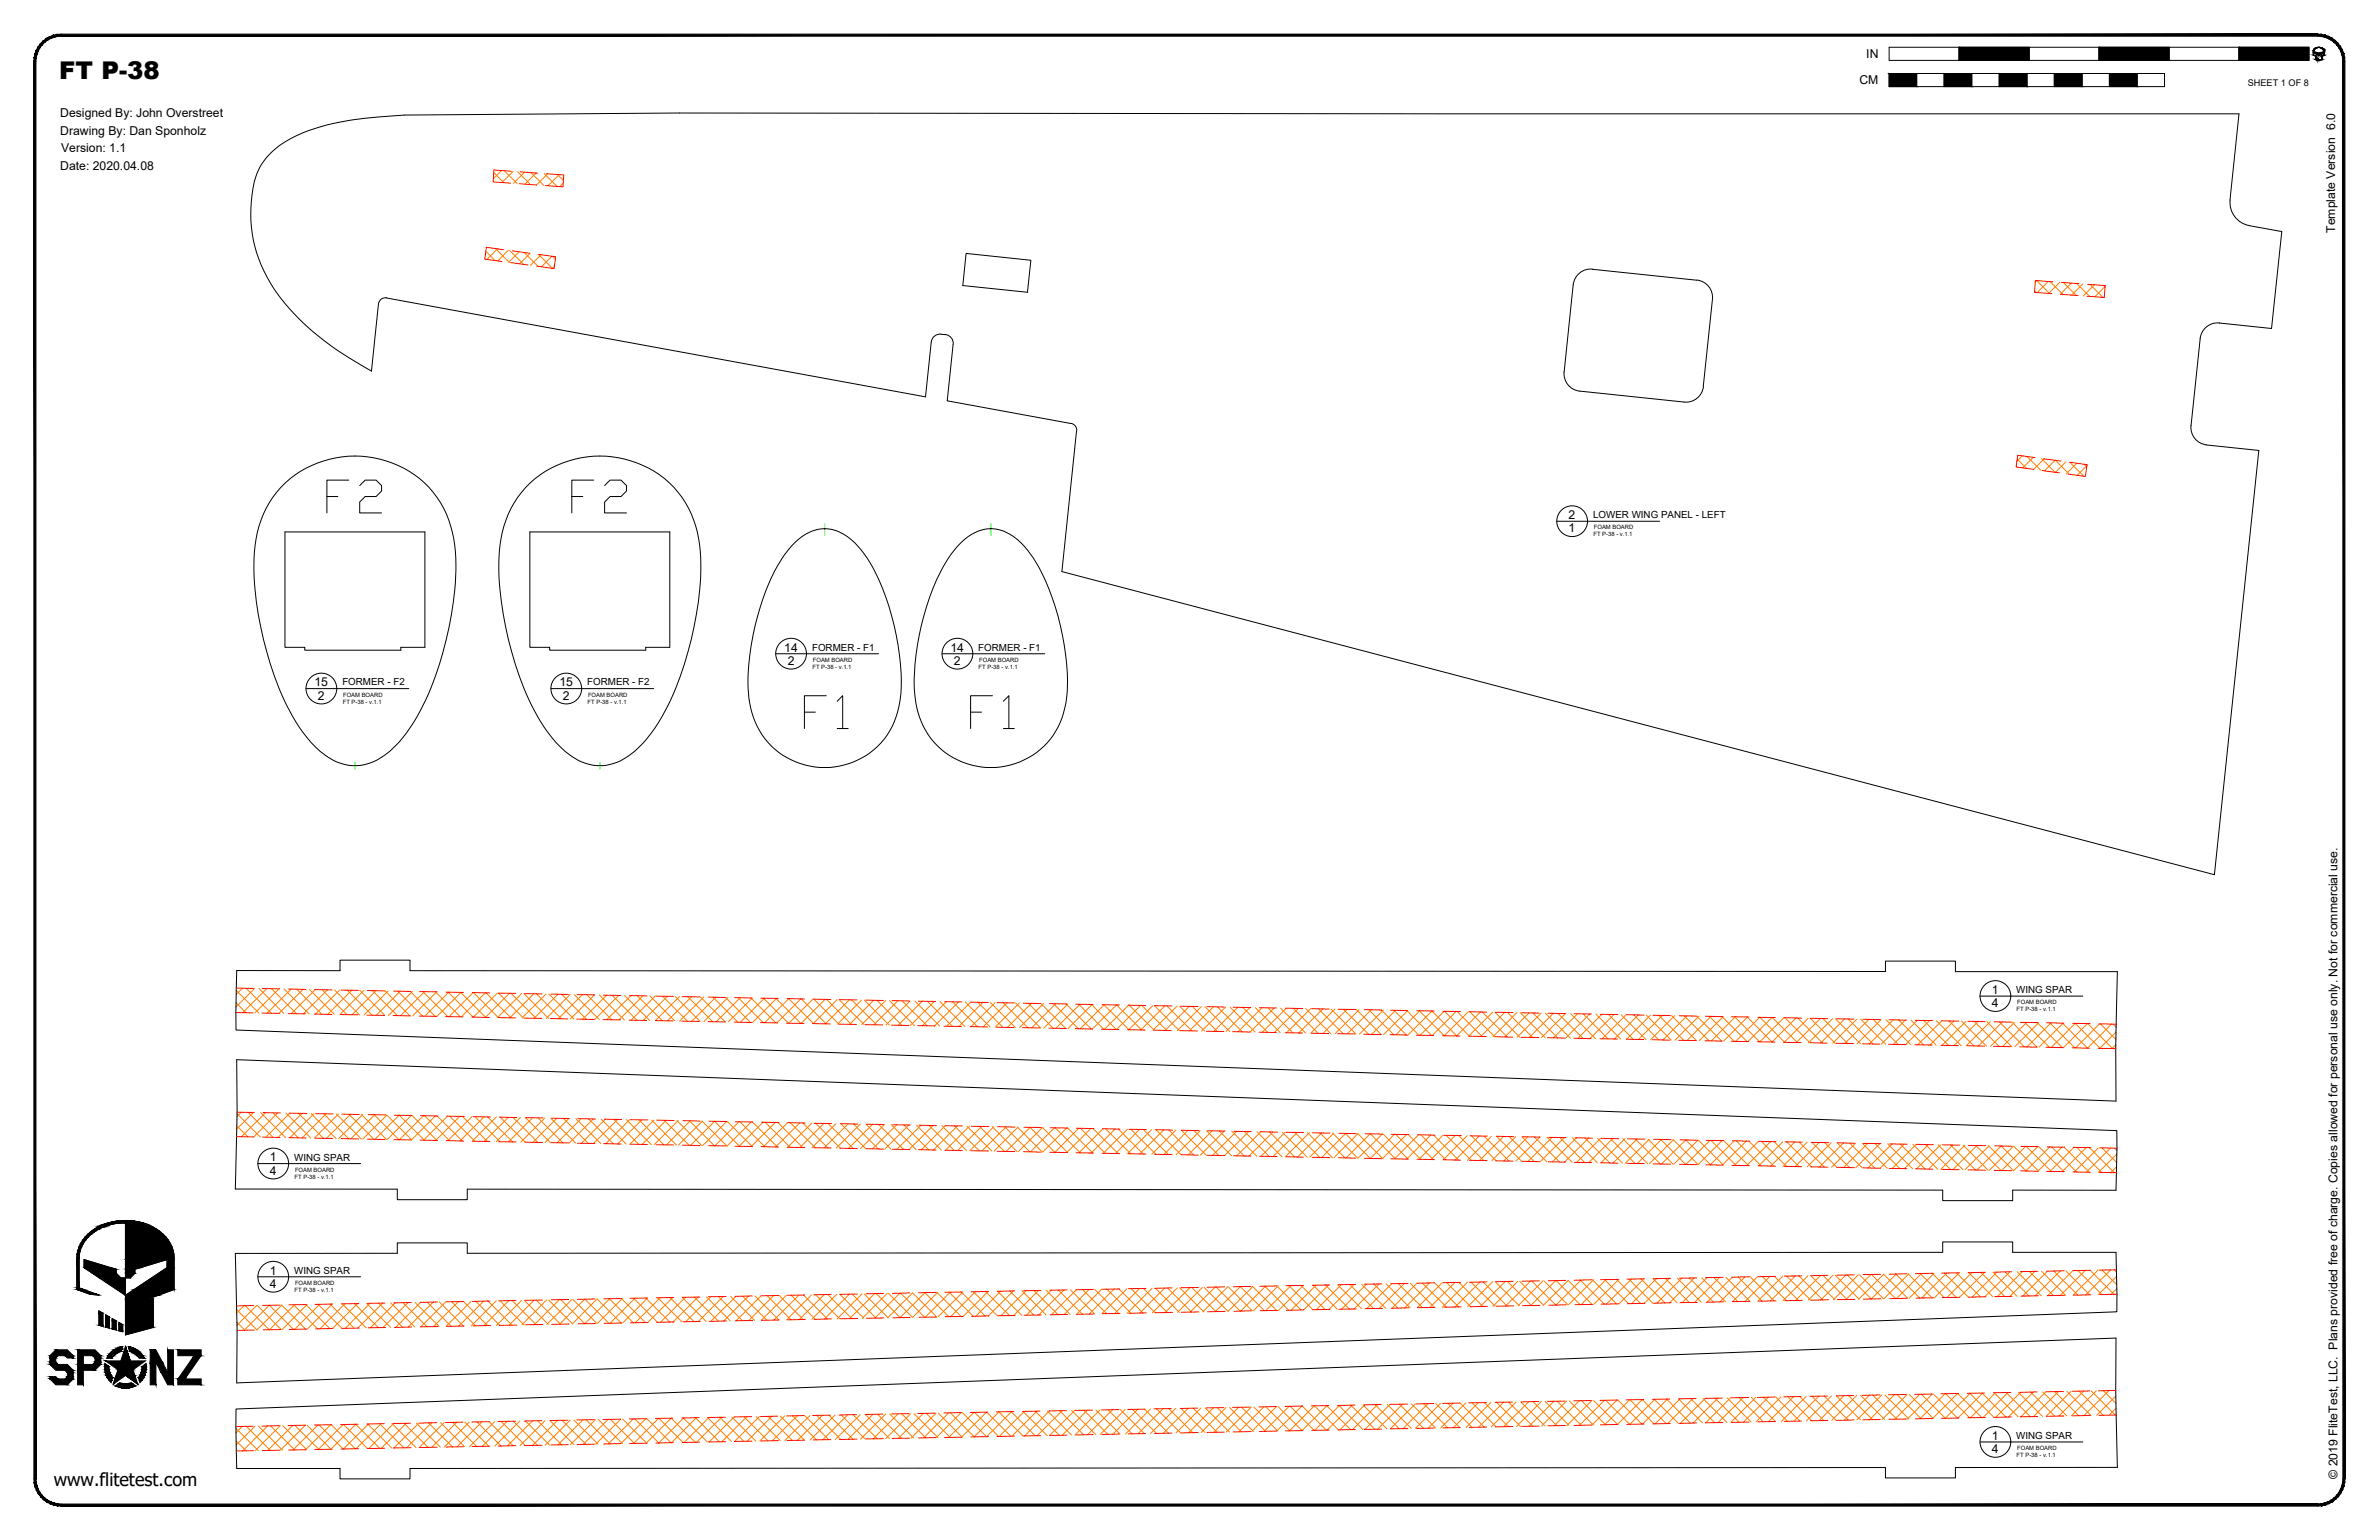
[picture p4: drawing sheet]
<svg xmlns="http://www.w3.org/2000/svg" width="864mm" height="559mm" viewBox="0 0 864 559" stroke-linecap="round" stroke-linejoin="round" font-family="sans-serif">
<defs><g id="words">
<g font-size="17.6">
<text x="117.5" y="187.3">F2</text>
<text x="206.4" y="187.3">F2</text>
<text x="290.7" y="265.6">F1</text>
<text x="351" y="265.6">F1</text>
</g>
<text font-size="8.9" x="21.5" y="28.8">FT P-38</text>
<text font-size="6.6" x="19.5" y="539.1">www.flitetest.com</text>
<g font-size="4.4">
<text x="677.5" y="21.1">IN</text>
<text x="675" y="30.6">CM</text>
<text x="21.9" y="42.5">Designed By: John Overstreet</text>
<text x="21.9" y="48.9">Drawing By: Dan Sponholz</text>
<text x="22.2" y="55.3">Version: 1.1</text>
<text x="21.9" y="61.7">Date: 2020.04.08</text>
<text x="847.7" y="84.5" transform="rotate(-90 847.7 84.5)">Template Version 6.0</text>
<text x="569.4" y="188.4">2</text>
<text x="569.4" y="193.1">1</text>
<text x="284.7" y="236.4">14</text>
<text x="345" y="236.4">14</text>
<text x="286" y="241.2">2</text>
<text x="346.3" y="241.2">2</text>
<text x="114.2" y="249.1">15</text>
<text x="203.1" y="249.1">15</text>
<text x="115.4" y="253.8">2</text>
<text x="204.3" y="253.8">2</text>
<text x="723.1" y="360.7">1</text>
<text x="723.1" y="365.4">4</text>
<text x="97.9" y="421.4">1</text>
<text x="97.9" y="426.2">4</text>
<text x="97.9" y="462.5">1</text>
<text x="97.9" y="467.3">4</text>
<text x="723.1" y="522.4">1</text>
<text x="723.1" y="527.2">4</text>
<text x="848.5" y="536.6" transform="rotate(-90 848.5 536.6)">© 2019 FliteTest, LLC. Plans provided free of charge. Copies allowed for personal use only. Not for commercial use.</text>
</g>
<g font-size="3.5">
<text x="578.3" y="188">LOWER WING PANEL - LEFT</text>
<text x="294.8" y="236.1">FORMER - F1</text>
<text x="355.1" y="236.1">FORMER - F1</text>
<text x="124.3" y="248.7">FORMER - F2</text>
<text x="213.2" y="248.7">FORMER - F2</text>
<text x="731.9" y="360.4">WING SPAR</text>
<text x="106.8" y="421.1">WING SPAR</text>
<text x="106.8" y="462.2">WING SPAR</text>
<text x="731.9" y="522.1">WING SPAR</text>
</g>
<text font-size="3.3" x="816" y="31.1">SHEET 1 OF 8</text>
<g font-size="2.1">
<text x="578.5" y="194.6">FT P-38 - v.1.1</text>
<text x="578.6" y="192.1">FOAM BOARD</text>
<text x="294.9" y="242.7">FT P-38 - v.1.1</text>
<text x="295.1" y="240.1">FOAM BOARD</text>
<text x="355.3" y="242.7">FT P-38 - v.1.1</text>
<text x="355.5" y="240.1">FOAM BOARD</text>
<text x="124.4" y="255.3">FT P-38 - v.1.1</text>
<text x="124.6" y="252.8">FOAM BOARD</text>
<text x="213.3" y="255.3">FT P-38 - v.1.1</text>
<text x="213.5" y="252.8">FOAM BOARD</text>
<text x="732.3" y="364.4">FOAM BOARD</text>
<text x="732.1" y="367">FT P-38 - v.1.1</text>
<text x="107.1" y="425.1">FOAM BOARD</text>
<text x="107" y="427.7">FT P-38 - v.1.1</text>
<text x="107.1" y="466.2">FOAM BOARD</text>
<text x="107" y="468.8">FT P-38 - v.1.1</text>
<text x="732.3" y="526.2">FOAM BOARD</text>
<text x="732.1" y="528.7">FT P-38 - v.1.1</text>
</g>
</g></defs>
<!-- layer: 01 CUT -->
<g fill="none" stroke="#000" stroke-width=".36">
<path d="M350.7 92l23.5 2.4-1.2 11.6-23.5-2.4zM578.1 97.7l37.9 3.9a6.4 6.4 0 0 1 5.6 7M578.1 97.6a6.4 6.4 0 0 0-7 5.7l-3.3 31.7M140.3 108.1l195.7 35.9 2.1-19.9M140.4 108.1a2.57 2.57 0 0 0-3 2.3l-2.6 24.3a104.2 104.2 0 0 1-32.8-26.4 48.5 48.5 0 0 1-8.6-45.6 25.8 25.8 0 0 1 14.2-13.5 82.5 82.5 0 0 1 29.8-6.8l9.3-.6 100-.8 566.1 .3-3.3 31.3a8.6 8.6 0 0 0 7 9.3l11.8 2.1-3.7 35.2-19-2M621.6 108.7l-3.3 31.5M805.7 117.2a6.4 6.4 0 0 0-7 5.7l-3.3 31.5a6.4 6.4 0 0 0 5.6 7M338.1 124.1a3.2 3.2 0 0 1 3.5-2.9 3.8 3.8 0 0 1 4.3 2.4l.1 1.3M346 125l-2.1 20.4 44.9 8.2 1.4 .8 .6 .9 .1 1.1M567.8 134.9a6.4 6.4 0 0 0 5.7 7l37.8 4M390.8 156.4l-5.3 51 418.3 110 16.2-154-19-1.9M618.4 140.2a6.4 6.4 0 0 1-7 5.7"/>
<path d="M101.9 176.9a37.2 37.2 0 0 1 56.8 3.6 44.3 44.3 0 0 1 6.7 28.7 118.5 118.5 0 0 1-15.2 52.8 35.9 35.9 0 0 1-14.7 14.4 16.9 16.9 0 0 1-17.4-2.3 50.9 50.9 0 0 1-15-20.2 118.8 118.8 0 0 1-10.7-53.9 38.1 38.1 0 0 1 9.5-23.1zM190.8 176.9a37.3 37.3 0 0 1 56.8 3.6 42.9 42.9 0 0 1 6.8 26.5 123.2 123.2 0 0 1-14.1 53 37.5 37.5 0 0 1-15.8 16.4 16.9 16.9 0 0 1-17.5-2.3 50.9 50.9 0 0 1-15-20.2 124.2 124.2 0 0 1-10.9-51.6 38.8 38.8 0 0 1 9.7-25.4zM103.4 193h50.8v41.9h-8.7v1h-34.9v-1h-7.2zM192.3 193h50.8v41.9h-8.7v1h-34.9v-1h-7.2zM288.4 197a14 14 0 0 1 15.3-4.4 25.4 25.4 0 0 1 12 11.4 91.9 91.9 0 0 1 11.3 47.7 27.8 27.8 0 0 1-15.6 24.1 27.6 27.6 0 0 1-39.7-24.1 90.8 90.8 0 0 1 11.3-47.7l2-2.9zM348.8 197a14 14 0 0 1 15.2-4.4 28.6 28.6 0 0 1 13.8 14.5 90.8 90.8 0 0 1 9.4 46.3 27.6 27.6 0 0 1-28.4 25.1 27.6 27.6 0 0 1-26.8-26.8 90.8 90.8 0 0 1 11.4-47.7l1.9-2.9zM85.9 352.2h37.5v-3.8h25.4v3.8l535.6 .3v-3.8h25.4v3.9h58.8l-.6 27.9 .1 19-682.4-25.7zM85.9 384.5l682.5 25.8-.3 21.6-37.5-.1v3.9h-25.4v-3.9l-535.6-.3v3.8h-25.4v-3.8l-58.8-.1 .7-27.8zM85.4 454.8h58.8v-3.8h25.4v3.8l535.6-.4v-3.8h25.4v3.8h37.5l.3 21.6-682.5 25.8 .2-19.1zM85.7 511.3l682.4-25.8-.1 19 .6 28h-58.8v3.8h-25.4v-3.8l-535.6 .4v3.7h-25.4v-3.7h-37.5z"/>
</g>
<!-- layer: 06 CAVITY -->
<g fill="none" stroke="#ff7f00" stroke-width=".36">
<path d="M179.2 62.6l3.7 3.7M182.1 61.9l-3 2.9M183.1 61.9l4.6 4.7M186.2 62.2l-4 4M187.9 62.3l4.6 4.7M190.4 62.5l-4 4M192.7 62.6l4.7 4.7M194.6 62.8l-4 4M197.6 63l4.6 4.6M198.8 63.1l-4 4M202.4 63.3l2.1 2.2M203 63.4l-4.1 4"/>
<path d="M204.4 66.4l-1.2 1.3M176.4 91.2l3.3 3.3M176.6 89.7l-.1 .1M179.8 90.2l5.1 5M180.6 90.3l-3.8 3.8M184.6 90.8l-3.9 3.9M185 90.9l5.1 5M188.5 91.4l-3.8 3.8M190.3 91.6l5 5.1M192.4 91.9l-3.8 3.8M195.5 92.3l5 5.1M196.4 92.5l-3.9 3.8"/>
<path d="M200.3 93l-3.8 3.8M200.7 93.1l.9 .9M201.3 96.6l-.8 .8M738.6 105.6l.6 .5M738.8 102.4l.6-.6 4.6 4.7M743.5 102.1l-4 4.1M744.2 102.2l4.7 4.6M747.7 102.4l-4 4.1M749 102.5l4.7 4.7M751.9 102.7l-4 4.1M753.9 102.9l4.7 4.6M756.1 103l-4 4.1"/>
<path d="M758.7 103.2l4.7 4.7M760.3 103.4l-4.1 4M763.6 103.6l.6 .6M764.2 104l-3.8 3.7M732.3 166.6l3.3 3.3M734.1 165.4l-2 2M735.8 165.6l5 5M738.1 165.9l-3.8 3.8M741 166.3l5 5.1M742.1 166.5l-3.9 3.8M746 167l-3.8 3.8M746.2 167l5 5.1"/>
<path d="M750 167.6l-3.8 3.8M751.4 167.8l5 5M753.9 168.1l-3.8 3.8M756.6 168.5l.9 .9M757.6 169l-3.6 3.5M85.8 359.4l8.1 8.1M88 358.6l-2.3 2.3M89.4 358.6l9.1 9M92.4 358.7l-6.8 6.7M94 358.7l9 9M96.8 358.7l-8.7 8.7M98.6 358.8l9.1 9"/>
<path d="M101.3 358.8l-8.8 8.7M103.1 358.9l9.1 9M105.7 358.9l-8.8 8.7M107.8 359l9 9M110 359l-8.7 8.7M112.3 359l9.1 9.1M114.5 359.1l-8.8 8.7M116.9 359.1l9.1 9.1M118.9 359.2l-8.8 8.7M121.4 359.2l9.1 9.1M123.3 359.3l-8.7 8.6M126.1 359.3l9 9"/>
<path d="M127.7 359.3l-8.7 8.7M130.6 359.4l9.1 9M132.1 359.4l-8.7 8.7M135.2 359.5l9.1 9M136.5 359.5l-8.8 8.7M139.8 359.6l9 9M140.9 359.6l-8.7 8.7M144.4 359.7l9 9M145.3 359.7l-8.7 8.7M148.9 359.8l9.1 9M149.7 359.8l-8.7 8.7M153.5 359.8l9.1 9.1"/>
<path d="M154.1 359.9l-8.7 8.6M158.1 359.9l9 9.1M158.5 359.9l-8.7 8.7M85.7 363.8l3.6 3.7M162.7 360l9.1 9.1 8.7-8.7M162.9 360l-8.7 8.7M167.2 360.1l9.1 9M167.3 360.1l-8.7 8.7M171.8 360.2l-8.8 8.7M171.9 360.2l9 9M176.2 360.3l-8.8 8.7M176.4 360.3l9.1 9"/>
<path d="M181 360.4l9.1 9M185 360.4l-8.8 8.7M185.5 360.5l9.1 9M189.4 360.5l-8.8 8.7M190.2 360.5l9 9.1M193.8 360.6l-8.8 8.7M194.7 360.6l9.1 9.1M198.2 360.7l-8.7 8.7M199.3 360.7l9.1 9.1M202.6 360.8l-8.7 8.7M203.9 360.8l9 9.1M207 360.9l-8.8 8.7"/>
<path d="M208.5 360.9l9 9M211.4 361l-8.7 8.7M213 361l9.1 9M215.8 361l-8.7 8.7M217.6 361l9.1 9.1M220.2 361.1l-8.7 8.7M222.2 361.1l9 9.1M224.6 361.2l-8.7 8.7M226.8 361.2l9.1 9.1M229 361.3l-8.7 8.7M231.3 361.3l9.1 9.1M233.4 361.3l-8.7 8.8"/>
<path d="M236 361.4l9 9.1M237.8 361.4l-8.7 8.8M240.5 361.5l9.1 9.1M242.3 361.5l-8.8 8.7M245.1 361.6l9.1 9M246.7 361.6l-8.8 8.7M249.6 361.6l9.1 9.1M251 361.7l-8.7 8.7M254.3 361.7l9 9.1M255.4 361.8l-8.7 8.7M258.8 361.8l9.1 9.1M259.9 361.8l-8.8 8.8"/>
<path d="M263.4 361.9l9.1 9.1M264.3 361.9l-8.8 8.8M268 362l9 9.1M268.7 362l-8.7 8.8M272.6 362.1l9 9.1M273.1 362.1l-8.7 8.7M277.1 362.2l9.1 9.1M277.5 362.2l-8.8 8.7M277.6 371.1l8.7-8.7 9 9M281.7 362.3l9.1 9.1 8.7-8.8M281.9 362.3l-8.7 8.7M290.7 362.4l-8.7 8.8"/>
<path d="M290.9 362.4l9 9.1M295.1 362.5l-8.7 8.8M295.4 362.5l9.1 9.1M300 362.6l9.1 9.1M303.9 362.7l-8.7 8.7M304.6 362.7l9.1 9.1M308.3 362.8l-8.7 8.7M309.2 362.8l9.1 9.1M312.7 362.9l-8.7 8.7M313.7 362.9l9.1 9.1M317.1 363l-8.7 8.7M318.4 363l9 9.1"/>
<path d="M321.5 363l-8.7 8.8M322.9 363.1l9.1 9.1M325.9 363.1l-8.7 8.8M327.5 363.2l9.1 9M330.4 363.2l-8.8 8.8M332.1 363.2l9 9.1M334.8 363.3l-8.8 8.7M336.7 363.3l9 9.1M339.2 363.4l-8.7 8.7M341.2 363.4l9.1 9.1M343.6 363.5l-8.8 8.7M345.8 363.5l9.1 9.1"/>
<path d="M348 363.6l-8.8 8.7M350.4 363.6l9 9.1M352.4 363.6l-8.7 8.8M355 363.7l9 9.1M356.8 363.7l-8.7 8.8M359.5 363.8l9.1 9.1M361.2 363.8l-8.7 8.8M364.1 363.9l9.1 9.1M365.6 363.9l-8.7 8.7M368.7 364l9.1 9M370 364l-8.7 8.7M373.3 364l9.1 9.1"/>
<path d="M374.4 364.1l-8.7 8.7M377.8 364.1l9.1 9.1M378.8 364.1l-8.7 8.8M382.5 364.2l9 9.1M383.2 364.2l-8.7 8.8M387 364.3l9.1 9.1M387.6 364.3l-8.7 8.8M391.6 364.4l9.1 9.1M392 364.4l-8.7 8.7M396.2 364.5l9 9.1M396.4 364.5l-8.7 8.7M396.5 373.4l8.8-8.7 9.1 9"/>
<path d="M400.8 364.6l9 9.1M400.9 364.6l-8.8 8.7M409.7 364.7l-8.7 8.8M409.9 364.7l9.1 9.1M414.1 364.8l-8.8 8.8M414.5 364.8l9 9.1M418.5 364.9l-8.8 8.8M419.1 364.9l9 9.1M422.9 365l-8.7 8.7M423.6 365l9.1 9.1M427.3 365.1l-8.7 8.7M428.2 365.1l9.1 9"/>
<path d="M431.7 365.2l-8.7 8.7M432.8 365.2l9.1 9M436.1 365.3l-8.7 8.6M437.4 365.3l9.1 9M440.5 365.3l-8.7 8.7M441.9 365.4l9.1 9M444.9 365.4l-8.7 8.7M446.5 365.5l9.1 9M449.3 365.5l-8.7 8.7M451.1 365.5l9.1 9.1M453.7 365.6l-8.7 8.7M455.7 365.6l9.1 9.1"/>
<path d="M458.1 365.7l-8.7 8.7M460.3 365.7l9 9.1M462.5 365.8l-8.7 8.7M464.9 365.8l9 9M466.9 365.9l-8.7 8.6M469.4 365.9l9.1 9M471.4 365.9l-8.8 8.7M474 366l9.1 9M475.8 366l-8.8 8.7M478.6 366.1l9 9M480.2 366.1l-8.7 8.7M483.2 366.2l9 9"/>
<path d="M484.6 366.2l-8.8 8.7M487.7 366.3l9.1 9M489 366.3l-8.8 8.7M492.3 366.3l9.1 9.1M493.4 366.4l-8.7 8.7M496.9 366.4l9.1 9.1M497.8 366.4l-8.7 8.7M501.5 366.5l9 9.1M502.2 366.5l-8.7 8.7M506 366.6l9.1 9M506.6 366.6l-8.7 8.7M510.6 366.7l9.1 9"/>
<path d="M511 366.7l-8.7 8.7M515.2 366.8l9.1 9 8.7-8.7M515.4 366.8l-8.7 8.7M519.8 366.9l9.1 9M519.8 366.9l-8.7 8.7M524.2 367l-8.7 8.7M524.4 367l9 9M528.6 367l-8.7 8.7M529 367.1l9 9M533.5 367.1l9.1 9.1M537.4 367.2l-8.7 8.7M538.1 367.2l9.1 9.1"/>
<path d="M541.9 367.3l-8.8 8.7M542.7 367.3l9 9.1M546.3 367.4l-8.8 8.7M547.3 367.4l9 9M550.6 367.4l-8.6 8.8M551.8 367.4l9.1 9.1M555 367.5l-8.7 8.7M556.4 367.5l9.1 9.1M559.5 367.6l-8.8 8.7M561 367.6l9.1 9.1M563.9 367.7l-8.8 8.7M565.6 367.7l9 9.1"/>
<path d="M568.3 367.8l-8.7 8.7M570.1 367.8l9.1 9.1M572.7 367.8l-8.7 8.8M574.7 367.9l9.1 9.1M577.1 367.9l-8.8 8.8M579.3 368l9.1 9.1M581.5 368l-8.7 8.8M583.9 368.1l9.1 9.1M585.9 368.1l-8.7 8.7M588.5 368.2l9 9M590.3 368.2l-8.7 8.7M593.1 368.2l9 9.1"/>
<path d="M594.7 368.3l-8.7 8.7M597.6 368.3l9.1 9.1M599.1 368.4l-8.7 8.7M602.2 368.4l9.1 9.1M603.5 368.4l-8.7 8.8M606.8 368.5l9 9.1M607.9 368.5l-8.7 8.8M611.4 368.6l9 9.1M612.4 368.6l-8.8 8.8M615.9 368.7l9.1 9.1M616.8 368.7l-8.8 8.7M620.5 368.8l9.1 9.1"/>
<path d="M621.1 368.8l-8.7 8.7M625.1 368.9l9.1 9M625.5 368.9l-8.7 8.7M629.7 368.9l9 9.1M630 369l-8.8 8.7M630.1 377.9l8.7-8.8 9.1 9.1M634.2 369l9.1 9.1M634.4 369l-8.8 8.8M643.2 369.2l-8.7 8.8M643.4 369.2l9.1 9.1M647.6 369.3l-8.8 8.7M648 369.3l9 9.1"/>
<path d="M652 369.4l-8.7 8.7M652.6 369.4l9 9.1M656.4 369.5l-8.7 8.7M657.1 369.5l9.1 9.1M660.8 369.6l-8.7 8.7M661.7 369.6l9.1 9.1M665.2 369.6l-8.7 8.8M666.3 369.7l9.1 9M669.6 369.7l-8.7 8.8M670.9 369.7l9 9.1M674 369.8l-8.7 8.7M675.5 369.8l9 9.1"/>
<path d="M678.4 369.9l-8.7 8.7M680 369.9l9.1 9.1M682.8 370l-8.7 8.7M684.6 370l9.1 9.1M687.3 370.1l-8.8 8.7M689.2 370.1l9.1 9.1M691.6 370.1l-8.7 8.8M693.8 370.2l9 9.1M696 370.2l-8.7 8.8M698.3 370.3l9.1 9.1M700.5 370.3l-8.8 8.8M702.9 370.4l9.1 9.1"/>
<path d="M704.9 370.4l-8.8 8.7M707.5 370.5l9.1 9M709.3 370.5l-8.7 8.7M712.1 370.5l9 9.1M713.7 370.6l-8.7 8.7M716.7 370.6l9 9.1M718.1 370.7l-8.8 8.7M721.2 370.7l9.1 9.1M722.5 370.7l-8.7 8.8M725.8 370.8l9.1 9.1M726.9 370.8l-8.7 8.8M730.4 370.9l9.1 9.1"/>
<path d="M731.3 370.9l-8.7 8.8M735 371l9 9.1M735.7 371l-8.7 8.7M739.6 371.1l9 9.1M740.1 371.1l-8.7 8.7M744.1 371.2l9.1 9M744.5 371.2l-8.7 8.7M748.7 371.3l9.1 9 8.7-8.7M748.9 371.3l-8.7 8.7M757.8 371.4l-8.8 8.8M757.9 371.4l9 9.1M762.1 371.5l-8.7 8.7"/>
<path d="M762.4 371.5l5.7 5.6M767 371.6l1.2 1.1M768 379.1l-1.4 1.4M768.1 374.5l-5.9 5.9M744.6 380.1l8.7-8.8 9.1 9.1M86 408.5l3.9 4M86 404.1l8.5 8.5M87.6 403.6l-1.6 1.6M90 403.6l9.1 9.1M92 403.7l-6.1 6M94.6 403.7l9.1 9.1M96.4 403.8l-8.7 8.6"/>
<path d="M99.2 403.8l9.1 9M100.8 403.8l-8.7 8.7M103.8 403.9l9 9M105.2 403.9l-8.7 8.7M108.4 404l9 9M109.6 404l-8.7 8.7M112.9 404.1l9.1 9M114 404.1l-8.7 8.7M117.5 404.2l9.1 9M118.4 404.2l-8.7 8.7M122.1 404.2l9.1 9.1M122.8 404.3l-8.7 8.7"/>
<path d="M126.7 404.3l9 9.1M127.3 404.3l-8.8 8.7M131.2 404.4l9.1 9.1M131.7 404.4l-8.8 8.7M135.8 404.5l9.1 9.1M136 404.5l-8.6 8.7M140.4 404.6l9.1 9M140.4 404.6l-8.7 8.7M144.9 404.7l-8.8 8.7M145 404.7l9 9M149.3 404.8l-8.8 8.7M149.6 404.8l9 9"/>
<path d="M153.7 404.9l-8.7 8.7M154.1 404.9l9.1 9M158.1 404.9l-8.7 8.7M158.7 405l9.1 9M162.5 405l-8.8 8.7M163.3 405l9 9.1M166.9 405.1l-8.7 8.7M167.9 405.1l9 9.1M171.3 405.2l-8.7 8.7M172.4 405.2l9.1 9.1M175.7 405.3l-8.7 8.7M177 405.3l9.1 9"/>
<path d="M180.1 405.4l-8.7 8.7M181.6 405.4l9.1 9M184.5 405.5l-8.7 8.7M186.2 405.5l9.1 9M188.9 405.5l-8.7 8.7M190.8 405.6l9 9M193.3 405.6l-8.7 8.7M195.3 405.7l9.1 9M197.8 405.7l-8.8 8.7M199.9 405.7l9.1 9.1M202.2 405.7l-8.8 8.8M204.5 405.8l9.1 9.1"/>
<path d="M206.5 405.8l-8.7 8.8M209.1 405.9l9 9.1M210.9 405.9l-8.7 8.8M213.7 406l9 9.1M215.4 406l-8.8 8.7M218.2 406.1l9.1 9M219.8 406.1l-8.8 8.7M222.8 406.1l9.1 9.1M224.2 406.2l-8.7 8.7M227.4 406.2l9 9.1M228.6 406.3l-8.7 8.7M232 406.3l9 9.1"/>
<path d="M233 406.3l-8.8 8.8M236.5 406.4l9.1 9.1M237.4 406.4l-8.7 8.8M241.1 406.5l9.1 9.1M241.8 406.5l-8.7 8.8M245.7 406.6l9.1 9.1M246.2 406.6l-8.7 8.7M250.3 406.7l9.1 9.1M250.6 406.7l-8.7 8.7M250.7 415.6l8.7-8.7 9.1 9M254.9 406.8l9 9.1 8.8-8.8M255 406.8l-8.7 8.7"/>
<path d="M263.8 406.9l-8.7 8.8M264 406.9l9.1 9.1M268.2 407l-8.7 8.8M268.6 407l9.1 9.1M273.2 407.1l9 9.1M277 407.2l-8.7 8.7M277.8 407.2l9 9.1M281.4 407.3l-8.7 8.7M282.3 407.3l9.1 9.1M285.9 407.4l-8.8 8.7M286.9 407.4l9.1 9.1M290.3 407.5l-8.8 8.7"/>
<path d="M291.5 407.5l9 9.1M294.7 407.5l-8.7 8.8M296.1 407.6l9 9.1M299.1 407.6l-8.7 8.8M300.6 407.7l9.1 9M303.5 407.7l-8.8 8.8M305.2 407.7l9.1 9.1M307.9 407.8l-8.7 8.7M309.8 407.8l9.1 9.1M312.3 407.9l-8.7 8.7M314.4 407.9l9.1 9.1M316.7 408l-8.7 8.7"/>
<path d="M319 408l9 9.1M321.1 408l-8.7 8.8M323.5 408.1l9.1 9.1M325.5 408.1l-8.7 8.8M328.1 408.2l9.1 9.1M329.9 408.2l-8.7 8.8M332.7 408.3l9.1 9.1M334.3 408.3l-8.7 8.7M337.3 408.4l9 9M338.7 408.4l-8.7 8.7M341.9 408.4l9 9.1M343.2 408.5l-8.8 8.7"/>
<path d="M346.4 408.5l9.1 9.1M347.5 408.6l-8.7 8.7M351 408.6l9.1 9.1M351.9 408.6l-8.7 8.8M355.6 408.7l9 9.1M356.4 408.7l-8.8 8.8M360.2 408.8l9 9.1M360.8 408.8l-8.8 8.8M364.7 408.9l9.1 9.1M365.2 408.9l-8.7 8.7M369.3 409l9.1 9.1M369.6 409l-8.7 8.7"/>
<path d="M373.9 409.1l9 9.1M374 409.1l-8.8 8.7M378.4 409.2l-8.7 8.7M378.5 409.2l9.1 9M382.8 409.2l-8.7 8.8M383 409.2l9.1 9.1M387.2 409.3l-8.7 8.8M387.6 409.3l9.1 9.1M391.6 409.4l-8.7 8.8M392.2 409.4l9.1 9.1M396 409.5l-8.7 8.7M396.8 409.5l9.1 9"/>
<path d="M400.4 409.6l-8.7 8.7M401.4 409.6l9 9M404.8 409.7l-8.7 8.7M406 409.7l9 9M409.2 409.8l-8.7 8.7M410.5 409.8l9.1 9M413.7 409.8l-8.8 8.7M415.1 409.9l9.1 9M418 409.9l-8.7 8.7M419.7 410l9 9M422.4 410l-8.7 8.7M424.3 410l9 9.1"/>
<path d="M426.9 410.1l-8.8 8.7M428.8 410.1l9.1 9.1M431.3 410.2l-8.8 8.7M433.4 410.2l9.1 9.1M435.7 410.3l-8.7 8.7M438 410.3l9 9M440.1 410.3l-8.7 8.7M442.6 410.4l9.1 9M444.5 410.4l-8.8 8.7M447.1 410.5l9.1 9M448.9 410.5l-8.7 8.7M451.7 410.6l9.1 9"/>
<path d="M453.3 410.6l-8.7 8.7M456.3 410.7l9.1 9M457.7 410.7l-8.7 8.7M460.9 410.8l9.1 9M462.1 410.8l-8.7 8.7M465.5 410.8l9 9.1M466.5 410.9l-8.7 8.7M470.1 410.9l9 9.1M470.9 410.9l-8.7 8.7M474.6 411l9.1 9.1M475.3 411l-8.7 8.7M479.2 411.1l9.1 9"/>
<path d="M479.7 411.1l-8.7 8.7M483.8 411.2l9 9M484.1 411.2l-8.7 8.7M488.4 411.3l9.1 9 8.7-8.7M488.5 411.3l-8.7 8.7M497.4 411.5l-8.8 8.7M497.5 411.5l9.1 9M501.8 411.5l-8.8 8.7M502.1 411.5l9 9.1M506.7 411.6l9.1 9.1M510.5 411.7l-8.7 8.7M511.2 411.7l9.1 9.1"/>
<path d="M515 411.8l-8.8 8.7M515.8 411.8l9.1 9.1M519.4 411.9l-8.8 8.7M520.4 411.9l9.1 9M523.8 412l-8.7 8.7M525 412l9.1 9M528.2 412.1l-8.7 8.6M529.5 412.1l9.1 9M532.6 412.1l-8.7 8.7M534.2 412.1l9 9.1M537 412.2l-8.7 8.7M538.7 412.2l9.1 9.1"/>
<path d="M541.4 412.3l-8.7 8.7M543.3 412.3l9.1 9.1M545.8 412.3l-8.7 8.8M547.9 412.4l9 9.1M550.2 412.4l-8.7 8.8M552.5 412.5l9 9.1M554.6 412.5l-8.7 8.8M557 412.6l9.1 9M559 412.6l-8.7 8.7M561.6 412.6l9.1 9.1M563.4 412.7l-8.7 8.7M566.2 412.7l9 9.1"/>
<path d="M567.8 412.8l-8.7 8.7M570.8 412.8l9.1 9.1M572.3 412.9l-8.8 8.7M575.3 412.9l9.1 9.1M576.7 412.9l-8.8 8.8M579.9 413l9.1 9.1M581 413l-8.7 8.8M584.5 413.1l9 9.1M585.5 413.1l-8.8 8.8M589.1 413.2l9.1 9.1M589.9 413.2l-8.8 8.7M593.6 413.3l9.1 9.1"/>
<path d="M594.3 413.3l-8.7 8.7M598.3 413.4l9 9M598.7 413.4l-8.7 8.7M602.8 413.4l9.1 9.1M603.1 413.5l-8.7 8.7M607.4 413.5l9.1 9.1M607.5 413.5l-8.7 8.8M616.3 413.7l-8.7 8.8M616.6 413.7l9 9.1M620.7 413.8l-8.7 8.7M621.1 413.8l9.1 9.1M625.1 413.9l-8.7 8.7"/>
<path d="M625.7 413.9l9.1 9.1M629.5 414l-8.7 8.7M630.3 414l9 9.1M633.9 414l-8.7 8.8M634.9 414.1l9.1 9.1M638.3 414.1l-8.7 8.8M639.4 414.2l9.1 9M642.8 414.2l-8.8 8.8M644 414.2l9.1 9.1M647.2 414.3l-8.8 8.7M648.6 414.3l9 9.1M651.5 414.4l-8.7 8.7"/>
<path d="M653.2 414.4l9.1 9.1M656 414.5l-8.8 8.7M657.7 414.5l9.1 9.1M660.4 414.6l-8.8 8.7M662.4 414.6l9 9.1M664.8 414.6l-8.7 8.8M666.9 414.7l9.1 9.1M669.2 414.7l-8.7 8.8M671.5 414.8l9.1 9.1M673.6 414.8l-8.7 8.8M676.1 414.9l9 9.1M678 414.9l-8.7 8.7"/>
<path d="M680.7 415l9 9M682.4 415l-8.7 8.7M685.2 415l9.1 9.1M686.8 415.1l-8.7 8.7M689.8 415.1l9.1 9.1M691.2 415.2l-8.7 8.7M694.4 415.2l9 9.1M695.6 415.2l-8.7 8.8M699 415.3l9.1 9.1M700 415.3l-8.7 8.8M703.5 415.4l9.1 9.1M704.4 415.4l-8.7 8.8"/>
<path d="M708.1 415.5l9.1 9.1M708.8 415.5l-8.7 8.7M712.7 415.6l9 9.1M713.3 415.6l-8.8 8.7M717.3 415.7l9.1 9M717.7 415.7l-8.8 8.7M721.8 415.7l9.1 9.1M722 415.8l-8.7 8.7M730.9 415.9l-8.8 8.8M731 415.9l9.1 9.1M735.3 416l-8.7 8.8M735.6 416l9.1 9.1"/>
<path d="M739.7 416.1l-8.7 8.7M740.1 416.1l9.1 9M744.1 416.2l-8.7 8.7M744.8 416.2l9 9M748.5 416.3l-8.7 8.7M749.3 416.3l9.1 9M752.9 416.3l-8.7 8.7M753.9 416.4l9.1 9M757.3 416.4l-8.7 8.7M758.5 416.5l9 9M761.7 416.5l-8.7 8.7M763.1 416.5l5.3 5.3"/>
<path d="M766.1 416.6l-8.7 8.7M767.6 416.6l.8 .8M768.4 418.8l-6.6 6.6M484.2 420.1l8.7-8.7 9.1 9M603.2 422.4l8.7-8.8 9.1 9.1M717.7 424.6l8.8-8.8 9 9.1M768.3 423.4l-2.1 2.1M86 479.8l2.9 2.9M88.6 473.8l-2.7 2.6M89 473.8l8.7 8.7M93.2 473.7l-7.2 7.2M93.4 473.7l8.7 8.7"/>
<path d="M102.2 473.5l8.7 8.8M102.3 473.5l-9 9.1-7.4-7.4M106.6 473.5l8.7 8.7M106.9 473.5l-9.1 9M111 473.4l8.8 8.7M111.5 473.4l-9.1 9M115.4 473.3l8.7 8.7M116 473.3l-9 9M119.8 473.2l8.7 8.7M120.6 473.2l-9 9.1M124.2 473.1l8.8 8.8M125.2 473.1l-9.1 9.1"/>
<path d="M128.6 473l8.8 8.8M129.8 473l-9.1 9.1M133.1 472.9l8.7 8.8M134.3 472.9l-9 9.1M137.5 472.9l8.7 8.7M139 472.8l-9.1 9.1M141.8 472.8l8.8 8.7M143.5 472.7l-9.1 9.1M146.3 472.7l8.7 8.7M148.1 472.7l-9.1 9M150.7 472.6l8.7 8.7M152.7 472.6l-9.1 9.1"/>
<path d="M155.1 472.5l8.7 8.8M157.3 472.5l-9.1 9.1M159.5 472.4l8.7 8.8M161.8 472.4l-9 9.1M163.9 472.3l8.7 8.8M166.4 472.3l-9 9.1M168.3 472.3l8.7 8.7M171 472.2l-9.1 9.1M172.7 472.2l8.7 8.7M175.6 472.1l-9.1 9.1M177.1 472.1l8.7 8.7M180.1 472l-9 9.1"/>
<path d="M181.5 472l8.8 8.8M184.7 471.9l-9 9.1M185.9 471.9l8.7 8.8M189.3 471.9l-9.1 9M190.3 471.8l8.7 8.8M193.9 471.8l-9.1 9.1M194.7 471.8l8.8 8.7M198.4 471.7l-9 9.1M199.1 471.7l8.8 8.7M203.1 471.6l-9.1 9.1M207.6 471.5l-9.1 9.1M208 471.5l8.7 8.7"/>
<path d="M212.2 471.4l-9.1 9.1M212.3 471.4l8.8 8.8M221.2 471.2l8.7 8.8M221.4 471.2l-9.1 9.1-8.7-8.7M225.6 471.2l8.7 8.7M225.9 471.1l-9 9.1M230 471.1l8.7 8.7M230.5 471.1l-9 9M234.4 471l8.7 8.7M235.1 471l-9.1 9.1M238.8 470.9l8.7 8.7M239.7 470.9l-9.1 9.1"/>
<path d="M243.2 470.8l8.7 8.8M244.2 470.8l-9 9.1M247.6 470.7l8.7 8.8M248.8 470.7l-9 9.1M252 470.6l8.8 8.8M253.4 470.6l-9.1 9.1M256.4 470.6l8.7 8.7M258 470.5l-9.1 9.1M260.8 470.5l8.7 8.7M262.5 470.4l-9 9.1M265.2 470.4l8.8 8.7M267.2 470.4l-9.1 9"/>
<path d="M269.6 470.3l8.8 8.7M271.7 470.3l-9.1 9.1M274.1 470.2l8.7 8.8M276.3 470.2l-9.1 9.1M278.5 470.1l8.6 8.8M280.8 470.1l-9 9.1M282.8 470l8.8 8.8M285.5 470l-9.1 9.1M287.2 470l8.8 8.7M290 469.9l-9.1 9.1M291.7 469.9l8.7 8.7M294.6 469.8l-9 9.1"/>
<path d="M296.1 469.8l8.7 8.7M299.2 469.7l-9.1 9.1M300.5 469.7l8.7 8.8M303.8 469.6l-9.1 9.1M304.9 469.6l8.7 8.8M308.3 469.6l-9 9M309.3 469.5l8.7 8.8M312.9 469.5l-9 9.1M313.7 469.5l8.7 8.7M317.5 469.4l-9.1 9.1M318.1 469.4l8.7 8.7M322.1 469.3l-9.1 9.1"/>
<path d="M322.5 469.3l8.8 8.7M326.6 469.3l-9 9M326.9 469.2l8.7 8.7M331.3 469.2l-9.1 9M331.3 469.2l8.7 8.7M335.7 469.1l8.8 8.7M335.8 469.1l-9.1 9M340.1 469l8.8 8.7M340.4 469l-9.1 9M344.5 468.9l8.8 8.7M344.9 468.9l-9 9M349 468.8l8.6 8.7"/>
<path d="M349.6 468.8l-9.1 9M353.3 468.7l8.8 8.7M354.1 468.7l-9.1 9.1M357.7 468.7l8.8 8.6M358.7 468.6l-9 9.1M362.2 468.6l8.7 8.7M363.3 468.5l-9.1 9.1M366.6 468.5l8.7 8.7M367.9 468.5l-9.1 9M371 468.4l8.7 8.7M372.4 468.4l-9 9M375.4 468.3l8.7 8.7"/>
<path d="M377 468.3l-9 9M379.8 468.2l8.7 8.7M381.6 468.2l-9.1 9M384.2 468.1l8.7 8.7M386.2 468.1l-9.1 9M388.6 468.1l8.7 8.6M390.7 468l-9 9M393 468l8.8 8.7M395.4 467.9l-9.1 9.1M397.4 467.9l8.7 8.7M399.9 467.8l-9.1 9.1M401.8 467.8l8.7 8.7"/>
<path d="M404.5 467.7l-9.1 9.1M406.2 467.7l8.7 8.7M409 467.7l-9 9M410.6 467.6l8.8 8.7M413.7 467.6l-9.1 9M415 467.5l8.8 8.7M418.2 467.5l-9.1 9M419.5 467.5l8.6 8.7M422.8 467.4l-9 9M423.8 467.4l8.8 8.7M427.4 467.3l-9.1 9M428.2 467.3l8.8 8.7"/>
<path d="M432 467.2l-9.1 9.1M432.7 467.2l8.7 8.7M436.5 467.1l-9.1 9.1M441.1 467l-9 9.1M441.5 467l8.7 8.8M445.7 466.9l-9.1 9.1M445.9 466.9l8.7 8.8M454.7 466.8l8.7 8.7M454.8 466.8l-9 9.1-8.7-8.8M459 475.6l-8.7-8.7-9.1 9M459.1 466.7l8.7 8.7M459.4 466.7l-9 9.1"/>
<path d="M463.5 466.6l8.7 8.7M464 466.6l-9.1 9.1M467.9 466.5l8.7 8.8M468.6 466.5l-9.1 9.1M472.3 466.4l8.7 8.8M473.1 466.4l-9 9.1M476.7 466.3l8.7 8.8M477.8 466.3l-9.1 9.1M481.1 466.3l8.8 8.7M482.3 466.2l-9.1 9.1M485.5 466.2l8.8 8.7M486.9 466.2l-9 9"/>
<path d="M490 466.1l8.6 8.7M491.5 466.1l-9.1 9.1M494.3 466l8.8 8.8M496.1 466l-9.1 9.1M498.7 465.9l8.8 8.8M500.6 465.9l-9.1 9.1M503.2 465.8l8.7 8.8M505.2 465.8l-9 9.1M507.6 465.8l8.7 8.7M509.8 465.7l-9.1 9.1M512 465.7l8.7 8.7M514.4 465.6l-9.1 9.1"/>
<path d="M516.4 465.6l8.7 8.7M518.9 465.5l-9 9.1M520.8 465.5l8.7 8.7M523.5 465.4l-9 9.1M525.2 465.4l8.7 8.8M528.1 465.4l-9.1 9M529.6 465.3l8.7 8.8M532.7 465.3l-9.1 9.1M534 465.2l8.7 8.8M537.2 465.2l-9 9.1M538.4 465.2l8.7 8.7M541.9 465.1l-9.1 9.1"/>
<path d="M542.8 465.1l8.7 8.7M546.4 465l-9.1 9.1M547.2 465l8.7 8.7M551 464.9l-9 9.1M551.6 464.9l8.8 8.7M555.6 464.8l-9.1 9.1M556 464.8l8.8 8.8M560.2 464.7l-9.1 9.1M560.5 464.7l8.6 8.8M564.7 464.6l-9.1 9.1M564.8 464.6l8.8 8.8M569.2 464.6l8.8 8.7"/>
<path d="M569.3 464.6l-9 9M573.7 464.5l8.7 8.7M573.9 464.5l-9.1 9.1M578.1 464.4l8.7 8.7M578.5 464.4l-9.1 9.1M582.5 464.3l8.7 8.7M583 464.3l-9 9.1M586.9 464.2l8.7 8.8M587.6 464.2l-9 9.1M591.3 464.1l8.7 8.8M592.2 464.1l-9.1 9.1M595.7 464l8.7 8.8"/>
<path d="M596.8 464l-9.1 9.1M600.1 464l8.7 8.7M601.3 463.9l-9 9.1M604.5 463.9l8.7 8.7M606 463.9l-9.1 9M608.9 463.8l8.7 8.7M610.5 463.8l-9.1 9.1M613.3 463.7l8.7 8.8M615.1 463.7l-9.1 9.1M617.7 463.6l8.7 8.8M619.7 463.6l-9.1 9.1M622.1 463.5l8.8 8.8"/>
<path d="M624.3 463.5l-9.1 9.1M626.5 463.5l8.8 8.7M628.8 463.4l-9.1 9.1M631 463.4l8.6 8.7M633.4 463.3l-9 9.1M635.3 463.3l8.8 8.7M638 463.2l-9.1 9.1M639.7 463.2l8.8 8.7M642.6 463.1l-9.1 9.1M644.2 463.1l8.7 8.8M647.1 463.1l-9 9M648.6 463.1l8.7 8.7"/>
<path d="M651.7 463l-9 9.1M653 463l8.7 8.7M656.3 462.9l-9.1 9.1M657.3 462.9l8.8 8.7M660.9 462.8l-9.1 9.1M661.8 462.8l8.7 8.7M665.4 462.7l-9 9.1M666.2 462.7l8.7 8.7M670 462.7l-9 9M674.6 462.6l-9.1 9M675 462.6l8.7 8.7M679.2 462.5l-9.1 9"/>
<path d="M679.4 462.5l8.7 8.7M688.2 462.3l8.7 8.7M688.4 462.3l-9.1 9-8.7-8.6M692.5 471.1l-8.7-8.7-9.1 9M692.6 462.2l8.8 8.7M692.9 462.2l-9.1 9.1M697 462.1l8.8 8.7M697.5 462.1l-9 9.1M701.5 462.1l8.6 8.6M702.1 462l-9.1 9.1M705.8 462l8.7 8.7M706.7 462l-9.1 9"/>
<path d="M710.2 461.9l8.8 8.7M711.2 461.9l-9 9M714.6 461.8l8.8 8.7M715.8 461.8l-9 9M719.1 461.7l8.7 8.7M720.4 461.7l-9.1 9M723.5 461.6l8.7 8.7M725 461.6l-9.1 9M727.8 461.5l8.8 8.7M729.6 461.5l-9.1 9M732.3 461.5l8.7 8.7M734.1 461.4l-9 9.1"/>
<path d="M736.7 461.4l8.7 8.7M738.7 461.3l-9.1 9.1M741.1 461.3l8.7 8.7M743.3 461.2l-9.1 9.1M745.5 461.2l8.7 8.7M747.9 461.2l-9.1 9M749.9 461.1l8.7 8.7M752.5 461.1l-9.1 9M754.3 461l8.7 8.7M757 461l-9.1 9M758.7 460.9l8.7 8.7M761.6 460.9l-9 9"/>
<path d="M763.1 460.9l5.3 5.2M766.2 460.8l-9.1 9M767.5 460.8l.8 .8M768.3 463.1l-6.6 6.7M768.4 467.6l-2.1 2.1M106.5 482.3l-8.8-8.7-9 9.1M225.5 480.1l-8.7-8.8-9.1 9.1M85.6 518.3l8.2 8.1M88 517.6l-2.3 2.3M89.4 517.6l8.7 8.7M92.5 517.5l-6.8 6.8M93.8 517.5l8.7 8.7"/>
<path d="M97.1 517.4l-9 9.1M98.2 517.4l8.8 8.7M101.7 517.3l-9.1 9.1M102.6 517.3l8.8 8.8M106.3 517.2l-9.1 9.1M107.1 517.2l8.7 8.8M110.8 517.2l-9 9M111.5 517.1l8.7 8.8M115.4 517.1l-9 9M115.8 517.1l8.8 8.7M120 517l-9.1 9.1M120.3 517l8.7 8.7"/>
<path d="M124.6 516.9l-9.1 9.1M124.7 516.9l8.7 8.7M129.1 516.8l8.7 8.7M129.2 516.8l-9.1 9.1M133.5 516.7l8.7 8.8M133.8 516.7l-9.1 9.1M137.9 516.6l8.7 8.8M138.3 516.6l-9.1 9.1M142.3 516.5l8.7 8.8M142.9 516.5l-9 9.1M146.7 516.5l8.7 8.7M147.5 516.4l-9.1 9.1"/>
<path d="M151.1 516.4l8.7 8.7M152.1 516.4l-9.1 9M155.5 516.3l8.8 8.7M156.6 516.3l-9 9.1M159.9 516.2l8.7 8.7M161.2 516.2l-9 9.1M164.3 516.1l8.7 8.8M165.8 516.1l-9.1 9.1M168.7 516l8.8 8.8M170.4 516l-9.1 9.1M173.1 515.9l8.8 8.8M174.9 515.9l-9 9.1"/>
<path d="M177.6 515.9l8.7 8.7M179.5 515.8l-9 9.1M182 515.8l8.7 8.7M184.1 515.7l-9.1 9.1M186.3 515.7l8.8 8.7M188.7 515.6l-9.1 9.1M190.8 515.6l8.7 8.7M193.3 515.6l-9.1 9M195.2 515.5l8.7 8.8M197.8 515.5l-9 9.1M199.6 515.4l8.7 8.8M202.4 515.4l-9.1 9.1"/>
<path d="M204 515.3l8.7 8.8M207 515.3l-9.1 9.1M208.4 515.3l8.7 8.7M211.6 515.2l-9.1 9.1M212.8 515.2l8.7 8.7M216.2 515.1l-9.1 9.1M217.2 515.1l8.7 8.7M220.7 515l-9 9.1M221.6 515l8.7 8.8M225.3 514.9l-9 9.1M226 514.9l8.8 8.8M229.9 514.8l-9.1 9.1"/>
<path d="M234.5 514.8l-9.1 9M234.8 514.8l8.7 8.7M239 514.7l-9 9.1M239.2 514.7l8.8 8.7M248.1 514.5l8.7 8.7M248.2 514.5l-9.1 9.1-8.7-8.8M252.5 514.4l8.7 8.8M252.8 514.4l-9.1 9.1M256.8 514.3l8.8 8.8M257.4 514.3l-9.1 9.1M261.3 514.2l8.7 8.8M261.9 514.2l-9 9.1"/>
<path d="M265.7 514.2l8.7 8.7M266.5 514.1l-9.1 9.1M270.1 514.1l8.7 8.7M271.1 514.1l-9.1 9M274.5 514l8.7 8.7M275.7 514l-9.1 9.1M278.9 514l8.7 8.6M280.3 513.9l-9.1 9.1M283.3 513.9l8.7 8.7M284.8 513.8l-9 9.1M287.7 513.8l8.7 8.7M289.4 513.7l-9 9.1"/>
<path d="M292.1 513.7l8.7 8.7M294 513.7l-9.1 9M296.5 513.6l8.8 8.7M298.6 513.6l-9.1 9M300.9 513.5l8.7 8.7M303.1 513.5l-9 9M305.3 513.4l8.7 8.7M307.7 513.4l-9 9M309.7 513.4l8.8 8.6M312.3 513.3l-9.1 9M314.1 513.3l8.8 8.7M316.9 513.2l-9.1 9.1"/>
<path d="M318.6 513.2l8.7 8.7M321.5 513.1l-9.1 9.1M323 513.1l8.7 8.7M326 513l-9 9.1M327.3 513l8.8 8.7M330.6 513l-9.1 9M331.7 512.9l8.8 8.7M335.2 512.9l-9.1 9M336.2 512.8l8.7 8.7M339.8 512.8l-9.1 9M340.6 512.8l8.7 8.7M344.4 512.7l-9.1 9"/>
<path d="M345 512.7l8.7 8.7M348.9 512.6l-9 9M349.4 512.6l8.7 8.7M353.5 512.5l-9 9M353.8 512.5l8.7 8.7M358.1 512.4l-9.1 9.1M358.2 512.4l8.7 8.7M367 512.2l8.8 8.7M367.2 512.2l-9 9.1M371.4 512.2l8.7 8.7M371.8 512.2l-9 9M375.8 512.1l8.7 8.7"/>
<path d="M376.4 512.1l-9.1 9M380.2 512l8.8 8.7M381 512l-9.1 9M384.6 511.9l8.8 8.7M385.6 511.9l-9.1 9M389.1 511.8l8.7 8.7M390.1 511.8l-9 9M393.5 511.7l8.6 8.8M394.7 511.7l-9.1 9M397.8 511.7l8.8 8.7M399.3 511.6l-9.1 9.1M402.2 511.6l8.8 8.7"/>
<path d="M403.9 511.5l-9.1 9.1M406.7 511.5l8.7 8.7M408.4 511.4l-9 9.1M411.1 511.4l8.7 8.7M413 511.4l-9 9M415.5 511.3l8.7 8.8M417.6 511.3l-9.1 9.1M419.9 511.2l8.7 8.8M422.2 511.2l-9.1 9.1M424.3 511.1l8.7 8.8M426.8 511.1l-9.1 9.1M428.7 511.1l8.7 8.7"/>
<path d="M431.3 511l-9 9.1M433.1 511l8.7 8.7M435.9 510.9l-9 9.1M437.5 510.9l8.8 8.7M440.5 510.8l-9.1 9.1M441.9 510.8l8.7 8.7M445.1 510.7l-9.1 9.1M446.3 510.7l8.7 8.8M449.7 510.6l-9.1 9.1M450.7 510.6l8.7 8.8M454.2 510.6l-9 9M455.1 510.5l8.8 8.8"/>
<path d="M458.8 510.5l-9.1 9.1M459.5 510.5l8.8 8.7M463.4 510.4l-9.1 9.1M468 510.3l-9.1 9.1M468.3 510.3l8.8 8.7M472.5 510.2l-9 9.1M472.7 510.2l8.8 8.7M477.1 510.1l-9 9.1M477.2 510.1l8.7 8.8M481.6 510l8.7 8.8M481.7 510l-9.1 9.1-8.6-8.7M486 509.9l8.7 8.8"/>
<path d="M486.3 509.9l-9.1 9.1M490.4 509.9l8.7 8.7M490.9 509.9l-9.1 9M494.8 509.8l8.7 8.7M495.4 509.8l-9 9.1M499.2 509.7l8.7 8.7M500 509.7l-9 9.1M503.6 509.6l8.7 8.7M504.6 509.6l-9.1 9.1M508 509.5l8.7 8.8M509.2 509.5l-9.1 9.1M512.4 509.4l8.7 8.8"/>
<path d="M513.8 509.4l-9.1 9.1M516.8 509.3l8.7 8.8M518.3 509.3l-9 9.1M521.2 509.3l8.7 8.7M522.9 509.2l-9.1 9.1M525.6 509.2l8.8 8.7M527.5 509.1l-9.1 9.1M530 509.1l8.8 8.7M532.1 509.1l-9.1 9M534.5 509l8.6 8.8M536.6 509l-9 9.1M538.8 508.9l8.8 8.8"/>
<path d="M541.2 508.9l-9 9.1M543.2 508.8l8.8 8.8M545.8 508.8l-9.1 9.1M547.7 508.8l8.7 8.7M550.4 508.7l-9.1 9.1M552.1 508.7l8.7 8.7M555 508.6l-9.1 9.1M556.5 508.6l8.7 8.7M559.5 508.5l-9 9.1M560.9 508.5l8.7 8.7M564.1 508.4l-9.1 9.1M565.3 508.4l8.7 8.8"/>
<path d="M568.7 508.3l-9.1 9.1M569.7 508.3l8.7 8.8M573.3 508.3l-9.1 9M574.1 508.2l8.7 8.8M577.9 508.2l-9.1 9.1M578.5 508.2l8.7 8.7M582.4 508.1l-9 9.1M582.9 508.1l8.7 8.7M587 508l-9.1 9.1M587.3 508l8.7 8.7M591.6 507.9l-9.1 9.1M591.7 507.9l8.7 8.7"/>
<path d="M600.5 507.8l8.8 8.7M600.7 507.8l-9 9M604.9 516.6l-8.7-8.8-9.1 9.1M605 507.7l8.6 8.7M605.3 507.7l-9 9M609.3 507.6l8.8 8.7M609.9 507.6l-9.1 9M613.7 507.5l8.8 8.7M614.5 507.5l-9.1 9M618.2 507.4l8.7 8.7M619 507.4l-9 9.1M622.6 507.4l8.7 8.6"/>
<path d="M623.6 507.3l-9 9.1M627 507.3l8.7 8.7M628.2 507.2l-9.1 9.1M631.4 507.2l8.7 8.7M632.8 507.2l-9.1 9M635.8 507.1l8.7 8.7M637.4 507.1l-9.1 9M640.2 507l8.7 8.7M642 507l-9.1 9M644.6 506.9l8.7 8.7M646.5 506.9l-9 9M649 506.8l8.7 8.7"/>
<path d="M651.1 506.8l-9.1 9M653.4 506.8l8.7 8.7M655.7 506.7l-9.1 9.1M657.8 506.7l8.7 8.7M660.3 506.6l-9.1 9.1M662.2 506.6l8.7 8.7M664.8 506.5l-9 9.1M666.6 506.5l8.8 8.7M669.4 506.4l-9 9.1M671 506.4l8.8 8.7M674 506.4l-9.1 9M675.4 506.3l8.7 8.7"/>
<path d="M678.6 506.3l-9.1 9M679.8 506.2l8.8 8.7M683.1 506.2l-9 9M684.2 506.2l8.8 8.7M687.7 506.1l-9 9M688.7 506.1l8.7 8.7M692.3 506l-9.1 9M693.1 506l8.7 8.7M696.9 505.9l-9.1 9.1M697.5 505.9l8.7 8.7M701.5 505.8l-9.1 9.1M701.8 505.8l8.8 8.7"/>
<path d="M706.1 505.7l-9.1 9.1M706.3 505.7l8.7 8.7M710.6 505.7l-9 9M710.7 505.7l8.7 8.6M715.1 505.6l8.7 8.7M715.2 505.6l-9.1 9M719.5 505.5l8.7 8.7M719.8 505.5l-9.1 9M723.9 505.4l8.7 8.7M724.4 505.4l-9.1 9M728.3 505.3l8.7 8.8M728.9 505.3l-9 9"/>
<path d="M732.7 505.2l8.7 8.8M733.5 505.2l-9 9M737.1 505.1l8.8 8.8M738.1 505.1l-9.1 9.1M741.5 505.1l8.8 8.7M742.7 505l-9.1 9.1M745.9 505l8.7 8.7M747.2 504.9l-9 9.1M750.3 504.9l8.8 8.7M751.8 504.9l-9 9M754.7 504.8l8.8 8.7M756.4 504.8l-9.1 9.1"/>
<path d="M759.1 504.7l8.8 8.8M761 504.7l-9.1 9.1M763.6 504.6l4.5 4.6M765.5 504.6l-9 9.1M768 504.5v.1M768 506.6l-6.9 7M768.1 511l-2.5 2.5M85.7 522.8l3.6 3.7M252.4 523.3l-8.8-8.7-9 9.1M371.3 521l-8.6-8.7-9.1 9.1"/>
</g>
<!-- layer: 02 SCORE -->
<g fill="none" stroke="#f00" stroke-width=".36">
<path d="M185.6 62.1l-6.3-.4-.3 4.3 6.3 .5M188.5 66.7l6.3 .5M188.8 62.3l6.4 .5M198.3 63l6.3 .5-.3 4.3-6.3-.4M182.8 90.6l-6.2-.9-.6 4.3 6.3 .9M185.4 95.3l6.3 .9M186 91l6.3 .9M195.4 92.3l6.3 .8-.6 4.4-6.3-.9M745.2 102.3l-6.3-.5-.3 4.3 6.3 .4M748 106.8l6.4 .4M748.4 102.5l6.3 .4M757.9 103.2l6.3 .4-.3 4.3-6.3-.4"/>
<path d="M738.7 166l-6.2-.8-.6 4.3 6.3 .8M741.3 170.7l6.3 .9M741.9 166.5l6.3 .8M751.3 167.7l6.3 .9-.6 4.3-6.3-.9M85.8 358.5l6.2 .2M95.2 358.7l6.4 .1M104.7 358.9l6.4 .1M114.3 359.1l6.3 .1M123.8 359.3l6.3 .1M133.3 359.4l6.4 .2M142.8 359.6l6.4 .2M152.4 359.8l6.3 .1"/>
<path d="M85.6 367.4l6.3 .1M95.1 367.6l6.3 .1M104.6 367.8l6.3 .1M114.1 367.9l6.4 .2M123.6 368.1l6.4 .1M133.2 368.3l6.3 .1M142.7 368.5l6.3 .1M152.2 368.7l6.4 .1M161.7 368.9l6.4 .1M161.9 360l6.3 .1M171.3 369l6.3 .2M171.4 360.2l6.4 .1"/>
<path d="M180.8 369.2l6.3 .2M180.9 360.4l6.4 .1M190.3 369.4l6.4 .1M190.5 360.6l6.3 .1M199.8 369.6l6.4 .1M200 360.7l6.3 .2M209.4 369.8l6.3 .1M209.5 360.9l6.4 .1M218.9 370l6.3 .1M219 361.1l6.4 .1M228.4 370.2l6.4 .1M228.6 361.2l6.3 .2"/>
<path d="M237.9 370.3l6.4 .2M238.1 361.4l6.3 .1M247.5 370.5l6.3 .1M247.6 361.6l6.4 .1M257 370.7l6.3 .1M257.1 361.8l6.4 .1M266.5 370.9l6.4 .1M266.7 362l6.3 .1M276 371.1l6.3 .1M276.2 362.2l6.3 .1M285.5 371.3l6.4 .1M285.7 362.3l6.4 .2"/>
<path d="M295 371.4l6.4 .2M295.2 362.5l6.4 .2M304.6 371.6l6.3 .1M304.8 362.7l6.3 .1M314.1 371.8l6.3 .1M314.3 362.9l6.3 .1M323.6 372l6.4 .1M323.8 363.1l6.4 .1M333.1 372.2l6.4 .1M333.3 363.3l6.4 .1M342.7 372.4l6.3 .1M342.9 363.5l6.3 .1"/>
<path d="M352.2 372.5l6.3 .2M352.4 363.6l6.3 .2M361.7 372.7l6.4 .2M361.9 363.8l6.4 .1M371.2 372.9l6.4 .1M371.4 364l6.4 .1M380.8 373.1l6.3 .1M381 364.2l6.3 .1M390.3 373.3l6.3 .1M390.5 364.4l6.3 .1M399.8 373.5l6.4 .1M400 364.6l6.4 .1"/>
<path d="M409.3 373.7l6.4 .1M409.5 364.7l6.4 .2M418.9 373.8l6.3 .1M419.1 364.9l6.3 .1M428.4 374l6.3 .1M428.6 365.1l6.3 .1M437.9 374.2l6.4 .1M438.1 365.3l6.4 .1M447.4 374.3l6.4 .2M447.6 365.5l6.4 .1M457 374.5l6.3 .1M457.2 365.7l6.3 .1"/>
<path d="M466.5 374.7l6.3 .1M466.6 365.8l6.4 .2M476 374.9l6.4 .1M476.2 366l6.3 .2M485.5 375.1l6.4 .1M485.7 366.2l6.3 .1M495.1 375.3l6.3 .1M495.2 366.4l6.4 .1M504.6 375.4l6.3 .2M504.7 366.6l6.4 .1M514.1 375.6l6.4 .1M514.3 366.8l6.3 .1"/>
<path d="M523.6 375.8l6.4 .1M523.8 367l6.3 .1M533.2 376l6.3 .1M533.3 367.1l6.4 .2M542.7 376.2l6.3 .1M542.8 367.3l6.4 .1M552.2 376.4l6.4 .1M552.4 367.5l6.3 .1M561.7 376.5l6.4 .2M561.9 367.6l6.3 .2M571.3 376.7l6.3 .2M571.4 367.8l6.4 .1"/>
<path d="M580.8 376.9l6.3 .1M580.9 368l6.4 .1M590.3 377.1l6.4 .1M590.5 368.2l6.3 .1M599.8 377.3l6.4 .1M600 368.4l6.3 .1M609.4 377.5l6.3 .1M609.5 368.6l6.4 .1M618.9 377.7l6.3 .1M619 368.7l6.4 .2M628.4 377.8l6.4 .2M628.6 368.9l6.3 .1"/>
<path d="M637.9 378l6.4 .1M638.1 369.1l6.3 .1M647.5 378.2l6.3 .1M647.6 369.3l6.4 .1M657 378.4l6.4 .1M657.1 369.5l6.4 .1M666.5 378.6l6.4 .1M666.7 369.7l6.3 .1M676.1 378.8l6.3 .1M676.2 369.8l6.4 .2M685.6 378.9l6.3 .2M685.7 370l6.4 .2"/>
<path d="M695.1 379.1l6.3 .1M695.3 370.2l6.3 .1M704.6 379.3l6.3 .1M704.8 370.4l6.3 .1M714.1 379.5l6.4 .1M714.3 370.6l6.4 .1M723.6 379.7l6.4 .1M723.8 370.8l6.4 .1M733.2 379.9l6.3 .1M733.4 371l6.3 .1M742.9 371.1l6.3 .2M752.4 371.3l6.4 .1"/>
<path d="M761.9 371.5l6.3 .1M742.7 380l6.3 .2M752.2 380.2l6.4 .1M761.7 380.4l6.3 .1M85.9 412.4l6.2 .1M86.1 403.6l6.2 .1M95.3 412.6l6.4 .1M95.5 403.7l6.4 .2M104.8 412.8l6.4 .1M105 403.9l6.4 .1M114.4 413l6.3 .1M114.6 404.1l6.3 .1"/>
<path d="M123.9 413.1l6.3 .2M124.1 404.3l6.3 .1M133.4 413.3l6.4 .2M133.6 404.5l6.4 .1M142.9 413.5l6.4 .1M143.1 404.7l6.4 .1M152.5 413.7l6.3 .1M152.7 404.8l6.3 .2M162 413.9l6.3 .1M162.2 405l6.3 .1M171.5 414.1l6.4 .1M171.7 405.2l6.4 .1"/>
<path d="M181 414.3l6.4 .1M181.2 405.4l6.4 .1M190.6 414.4l6.3 .2M190.8 405.6l6.3 .1M200.1 414.6l6.3 .1M200.3 405.7l6.3 .1M209.6 414.8l6.4 .1M209.8 405.9l6.4 .1M219.1 415l6.4 .1M219.3 406.1l6.4 .1M228.7 415.2l6.3 .1M228.9 406.3l6.3 .1"/>
<path d="M238.2 415.4l6.3 .1M238.4 406.4l6.3 .2M247.7 415.5l6.4 .2M247.9 406.6l6.3 .2M257.2 415.7l6.4 .1M257.4 406.8l6.3 .1M266.8 415.9l6.3 .1M266.9 407l6.4 .1M276.3 416.1l6.3 .1M276.4 407.2l6.4 .1M285.8 416.3l6.4 .1M286 407.4l6.3 .1"/>
<path d="M295.3 416.5l6.4 .1M295.5 407.6l6.3 .1M304.9 416.6l6.3 .2M305 407.7l6.4 .2M314.4 416.8l6.3 .2M314.5 407.9l6.4 .1M323.9 417l6.4 .1M324.1 408.1l6.3 .1M333.4 417.2l6.4 .1M333.6 408.3l6.3 .1M343 417.4l6.3 .1M343.1 408.5l6.4 .1"/>
<path d="M352.5 417.6l6.3 .1M352.6 408.7l6.4 .1M362 417.8l6.4 .1M362.2 408.8l6.3 .2M371.5 417.9l6.4 .2M371.7 409l6.3 .1M381.1 418.1l6.3 .1M381.2 409.2l6.4 .1M390.6 418.3l6.3 .1M390.7 409.4l6.4 .1M400.1 418.5l6.4 .1M400.3 409.6l6.3 .1"/>
<path d="M409.6 418.6l6.4 .1M409.8 409.8l6.3 .1M419.2 418.8l6.3 .1M419.3 409.9l6.4 .2M428.7 419l6.3 .1M428.8 410.1l6.4 .2M438.2 419.2l6.4 .1M438.4 410.3l6.3 .1M447.7 419.4l6.4 .1M447.9 410.5l6.3 .1M457.3 419.5l6.3 .2M457.4 410.7l6.4 .1"/>
<path d="M466.8 419.7l6.3 .2M466.9 410.9l6.4 .1M476.3 419.9l6.4 .1M476.5 411.1l6.3 .1M486 411.2l6.3 .2M495.5 411.4l6.4 .1M505 411.6l6.4 .1M514.6 411.8l6.3 .1M524.1 412l6.3 .1M533.6 412.1l6.4 .1M543.1 412.3l6.4 .1M552.7 412.5l6.3 .1"/>
<path d="M562.2 412.7l6.3 .1M571.7 412.8l6.4 .2M581.2 413l6.4 .2M590.8 413.2l6.3 .1M600.3 413.4l6.3 .1M609.8 413.6l6.4 .1M619.3 413.8l6.4 .1M628.9 413.9l6.3 .2M638.4 414.1l6.3 .2M647.9 414.3l6.4 .1M657.4 414.5l6.4 .1M666.9 414.7l6.4 .1"/>
<path d="M676.4 414.9l6.4 .1M686 415.1l6.3 .1M695.5 415.2l6.3 .2M705 415.4l6.4 .1M714.5 415.6l6.4 .1M724.1 415.8l6.3 .1M733.6 416l6.4 .1M743.1 416.2l6.4 .1M752.7 416.3l6.3 .2M762.2 416.5l6.3 .1M485.8 420.1l6.3 .1M495.3 420.3l6.4 .1"/>
<path d="M504.8 420.5l6.4 .1M514.4 420.6l6.3 .2M523.9 420.8l6.3 .2M533.4 421l6.4 .1M542.9 421.2l6.4 .1M552.5 421.4l6.3 .1M562 421.6l6.3 .1M571.5 421.8l6.4 .1M581 421.9l6.4 .2M590.6 422.1l6.3 .1M600.1 422.3l6.3 .1M609.6 422.5l6.4 .1"/>
<path d="M619.1 422.7l6.4 .1M628.7 422.9l6.3 .1M638.2 423l6.3 .2M647.7 423.2l6.4 .2M657.2 423.4l6.4 .1M666.8 423.6l6.3 .1M676.3 423.8l6.3 .1M685.8 424l6.4 .1M695.3 424.1l6.4 .2M704.9 424.3l6.3 .2M714.4 424.5l6.4 .1M723.9 424.7l6.4 .1"/>
<path d="M733.5 424.8l6.3 .2M743 425l6.3 .1M752.5 425.2l6.4 .1M762 425.4l6.3 .1M92.1 473.7l-6.2 .2M101.7 473.6l-6.4 .1M111.2 473.4l-6.4 .1M120.7 473.2l-6.3 .1M130.2 473l-6.3 .1M139.8 472.8l-6.4 .1M149.3 472.6l-6.4 .2M158.8 472.4l-6.3 .2"/>
<path d="M168.3 472.3l-6.3 .1M177.9 472.1l-6.4 .1M187.4 471.9l-6.4 .1M196.9 471.7l-6.3 .1M206.4 471.5l-6.3 .1M216 471.3l-6.4 .2M225.5 471.2l-6.4 .1M235 471l-6.3 .1M235.2 479.9l-6.3 .1M244.5 470.8l-6.3 .1M244.7 479.7l-6.3 .1M254.1 470.6l-6.4 .1"/>
<path d="M254.2 479.5l-6.3 .1M263.6 470.4l-6.4 .1M263.7 479.3l-6.3 .2M273.1 470.2l-6.3 .2M273.3 479.1l-6.4 .2M282.6 470.1l-6.3 .1M282.8 479l-6.4 .1M292.2 469.9l-6.4 .1M292.3 478.8l-6.3 .1M301.7 469.7l-6.4 .1M301.8 478.6l-6.3 .1M311.2 469.5l-6.3 .1"/>
<path d="M311.4 478.4l-6.4 .1M320.7 469.4l-6.3 .1M320.9 478.2l-6.4 .1M330.3 469.2l-6.4 .1M330.4 478l-6.3 .2M339.8 469l-6.4 .1M339.9 477.9l-6.3 .1M349.3 468.8l-6.3 .1M349.5 477.7l-6.4 .1M358.8 468.6l-6.3 .2M359 477.5l-6.4 .1M368.4 468.4l-6.4 .2"/>
<path d="M368.5 477.3l-6.3 .1M377.9 468.3l-6.4 .1M378 477.1l-6.3 .1M387.4 468.1l-6.3 .1M387.6 476.9l-6.4 .2M396.9 467.9l-6.3 .1M397.1 476.8l-6.4 .1M406.5 467.7l-6.4 .1M406.6 476.6l-6.3 .1M416 467.5l-6.4 .1M416.1 476.4l-6.3 .1M425.5 467.3l-6.3 .2"/>
<path d="M425.7 476.2l-6.4 .1M435 467.2l-6.3 .1M435.2 476l-6.4 .1M444.6 467l-6.4 .1M444.7 475.9l-6.3 .1M454.1 466.8l-6.4 .1M454.2 475.7l-6.3 .1M463.6 466.6l-6.3 .1M463.8 475.5l-6.4 .1M473.1 466.4l-6.3 .1M473.3 475.3l-6.4 .2M482.7 466.2l-6.4 .2"/>
<path d="M482.8 475.1l-6.3 .2M492.1 466.1l-6.3 .1M492.3 475l-6.3 .1M501.7 465.9l-6.4 .1M501.9 474.8l-6.4 .1M511.2 465.7l-6.4 .1M511.4 474.6l-6.4 .1M520.7 465.5l-6.3 .1M520.9 474.4l-6.3 .1M530.2 465.3l-6.3 .1M530.4 474.2l-6.3 .1M539.8 465.1l-6.4 .2"/>
<path d="M540 474l-6.4 .2M549.3 464.9l-6.4 .2M549.5 473.9l-6.4 .1M558.8 464.8l-6.3 .1M559 473.7l-6.3 .1M568.3 464.6l-6.3 .1M568.5 473.5l-6.3 .1M577.9 464.4l-6.4 .1M578.1 473.3l-6.4 .1M587.4 464.2l-6.4 .1M587.6 473.1l-6.4 .1M596.9 464l-6.3 .1"/>
<path d="M597.1 472.9l-6.3 .2M606.4 463.8l-6.3 .2M606.6 472.7l-6.3 .2M616 463.7l-6.4 .1M616.2 472.6l-6.4 .1M625.5 463.5l-6.4 .1M625.7 472.4l-6.4 .1M635 463.3l-6.3 .1M635.2 472.2l-6.3 .1M644.5 463.1l-6.3 .1M644.7 472l-6.3 .1M654.1 463l-6.4 .1"/>
<path d="M654.3 471.8l-6.4 .2M663.6 462.8l-6.4 .1M663.8 471.6l-6.4 .2M673.1 462.6l-6.3 .1M673.3 471.5l-6.4 .1M682.6 462.4l-6.3 .1M682.8 471.3l-6.4 .1M692.2 462.2l-6.4 .2M692.3 471.1l-6.3 .1M701.7 462l-6.4 .2M701.8 470.9l-6.3 .1M711.2 461.9l-6.3 .1"/>
<path d="M711.4 470.7l-6.4 .1M720.8 461.7l-6.4 .1M720.9 470.5l-6.4 .2M730.3 461.5l-6.4 .1M730.4 470.4l-6.3 .1M739.8 461.3l-6.3 .1M740 470.2l-6.4 .1M749.3 461.1l-6.3 .2M749.5 470l-6.4 .1M758.9 460.9l-6.4 .2M759 469.8l-6.3 .1M768.3 460.8l-6.3 .1"/>
<path d="M768.5 469.6l-6.3 .1M92.3 482.6l-6.2 .1M101.9 482.4l-6.4 .1M111.4 482.3l-6.4 .1M120.9 482.1l-6.3 .1M130.4 481.9l-6.3 .1M140 481.7l-6.4 .1M149.5 481.5l-6.4 .2M159 481.4l-6.3 .1M168.5 481.2l-6.3 .1M178.1 481l-6.4 .1M187.6 480.8l-6.4 .1"/>
<path d="M197.1 480.6l-6.3 .1M206.6 480.4l-6.3 .2M216.2 480.3l-6.4 .1M225.7 480.1l-6.4 .1M91.9 517.5l-6.3 .1M101.4 517.3l-6.3 .2M110.9 517.1l-6.3 .2M120.5 517l-6.4 .1M130 516.8l-6.4 .1M139.5 516.6l-6.3 .1M149 516.4l-6.3 .1M158.6 516.2l-6.4 .2"/>
<path d="M168.1 516l-6.4 .2M177.6 515.9l-6.3 .1M187.1 515.7l-6.3 .1M196.7 515.5l-6.4 .1M206.2 515.3l-6.4 .1M215.7 515.1l-6.3 .1M225.2 514.9l-6.3 .2M234.8 514.8l-6.4 .1M244.3 514.6l-6.4 .1M253.8 514.4l-6.3 .1M263.3 514.2l-6.3 .1M272.9 514.1h-6.4"/>
<path d="M282.3 513.9l-6.3 .1M291.9 513.7l-6.4 .1M301.4 513.5l-6.4 .1M310.9 513.3l-6.3 .2M320.4 513.1l-6.3 .2M330 513l-6.4 .1M339.5 512.8l-6.4 .1M349 512.6l-6.3 .1M358.5 512.4l-6.3 .1M368.1 512.2l-6.4 .1M377.6 512l-6.4 .2M387.1 511.9l-6.3 .1"/>
<path d="M396.6 511.7l-6.3 .1M406.2 511.5l-6.4 .1M415.7 511.3l-6.4 .1M425.2 511.1l-6.3 .1M434.7 510.9l-6.3 .2M434.9 519.8l-6.3 .2M444.3 510.8l-6.4 .1M444.5 519.7l-6.4 .1M453.8 510.6l-6.4 .1M454 519.5l-6.4 .1M463.3 510.4l-6.3 .1M463.5 519.3l-6.3 .1"/>
<path d="M472.8 510.2l-6.3 .1M473 519.1l-6.4 .1M482.4 510l-6.4 .1M482.5 518.9l-6.3 .1M491.9 509.8l-6.4 .2M492 518.7l-6.3 .2M501.4 509.6l-6.3 .2M501.6 518.6l-6.4 .1M510.9 509.5l-6.3 .1M511.1 518.4l-6.4 .1M520.5 509.3l-6.4 .1M520.6 518.2l-6.3 .1"/>
<path d="M530 509.1l-6.4 .1M530.1 518l-6.3 .1M539.5 508.9l-6.3 .1M539.7 517.8l-6.4 .1M549 508.7l-6.3 .1M549.2 517.6l-6.4 .2M558.6 508.5l-6.4 .2M558.7 517.5l-6.3 .1M568.1 508.4l-6.4 .1M568.2 517.3l-6.3 .1M577.6 508.2l-6.3 .1M577.8 517.1l-6.4 .1"/>
<path d="M587.1 508l-6.3 .1M587.3 516.9l-6.4 .1M596.7 507.8l-6.4 .1M596.8 516.7l-6.3 .1M606.2 507.7l-6.4 .1M606.3 516.5l-6.3 .2M615.7 507.5l-6.3 .1M615.9 516.3l-6.4 .2M625.2 507.3l-6.3 .1M625.4 516.2l-6.4 .1M634.8 507.1l-6.4 .1M634.9 516l-6.3 .1"/>
<path d="M644.3 506.9l-6.4 .2M644.4 515.8l-6.3 .1M653.8 506.8l-6.3 .1M654 515.6l-6.4 .1M663.4 506.6l-6.4 .1M663.5 515.4l-6.4 .1M672.9 506.4l-6.4 .1M673 515.2l-6.3 .2M682.4 506.2l-6.3 .1M682.6 515.1l-6.4 .1M691.9 506l-6.3 .1M692.1 514.9l-6.4 .1"/>
<path d="M701.4 505.8l-6.3 .2M701.6 514.7l-6.3 .1M710.9 505.6l-6.3 .2M711.1 514.5l-6.3 .1M720.5 505.5l-6.4 .1M720.7 514.3l-6.4 .1M730 505.3l-6.4 .1M730.2 514.1l-6.4 .2M739.5 505.1l-6.3 .1M739.7 514l-6.3 .1M749 504.9l-6.3 .1M749.2 513.8l-6.3 .1"/>
<path d="M758.6 504.7l-6.4 .1M758.8 513.6l-6.4 .2M768 504.5l-6.3 .2M768.2 513.5l-6.3 .1M92 526.4l-6.2 .1M101.6 526.2l-6.4 .2M111.1 526.1l-6.4 .1M120.6 525.9l-6.3 .1M130.1 525.7l-6.3 .1M139.7 525.5l-6.4 .1M149.2 525.3l-6.4 .1M158.7 525.1l-6.3 .2"/>
<path d="M168.2 525l-6.3 .1M177.8 524.8l-6.4 .1M187.3 524.6l-6.4 .1M196.8 524.4l-6.3 .1M206.3 524.2l-6.3 .1M215.9 524l-6.4 .2M225.4 523.8l-6.4 .2M234.9 523.7l-6.3 .1M244.4 523.5l-6.3 .1M254 523.3l-6.4 .1M263.5 523.1l-6.4 .1M273 522.9l-6.3 .1"/>
<path d="M282.5 522.7l-6.3 .2M292.1 522.6l-6.4 .1M301.6 522.4l-6.4 .1M311.1 522.2l-6.3 .1M320.6 522l-6.3 .1M330.2 521.8l-6.4 .1M339.7 521.6l-6.4 .2M349.2 521.5l-6.3 .1M358.7 521.3l-6.3 .1M368.3 521.1l-6.4 .1M377.8 520.9l-6.4 .1M387.3 520.7l-6.3 .1"/>
<path d="M396.8 520.5l-6.3 .2M406.4 520.4l-6.4 .1M415.9 520.2l-6.4 .1M425.4 520l-6.3 .2"/>
</g>
<!-- layer: 05 REFERENCE -->
<path d="M299.4 190v4.3M359.7 190v4.3M128.8 276.7v2.3M217.7 276.7v2.3" fill="none" stroke="#0f0" stroke-width=".36"/>
<!-- layer: 23 NOTES -->
<g fill="none" stroke="#000" stroke-width=".36">
<path d="M565.1 189.1h37.3M281.6 237.2h37.3M342 237.2h37.3M111.1 249.9h37.3M200 249.9h37.3M718.8 361.4h37.3M93.6 422.2h37.3M93.6 463.3h37.3M718.8 523.2h37.3"/>
<circle cx="570.7" cy="189.1" r="5.6"/>
<circle cx="287.2" cy="237.2" r="5.6"/>
<circle cx="347.6" cy="237.2" r="5.6"/>
<circle cx="116.7" cy="249.8" r="5.6"/>
<circle cx="205.6" cy="249.8" r="5.6"/>
<circle cx="724.3" cy="361.4" r="5.6"/>
<circle cx="99.2" cy="422.2" r="5.6"/>
<circle cx="99.2" cy="463.3" r="5.6"/>
<circle cx="724.3" cy="523.2" r="5.6"/>
</g>
<!-- layer: 21 FULL-SIZE -->
<g fill="none" stroke="#000" stroke-width=".36">
<path d="M685.8 17.1h25.4v4.8h-25.4zM711.2 17.1h25.4v4.8h-25.4zM736.6 17.1h25.4v4.8h-25.4zM762 17.1h25.4v4.8h-25.4zM787.4 17.1h25.4v4.8h-25.4zM812.8 17.1h25.4v4.8h-25.4zM840.1 18.8l1.3 .4 .2 .3 1.9-.7v.3l-1.7 1.2-1.7-1.2zM840.1 17.8a2.16 2.16 0 0 1 3.7 .9v1.3l-.9 .3v1.3l-1.1 .3-1.2-.3v-1.3l-.8-.3v-1.6zM840.1 18a2.05 2.05 0 0 1 3.6 .7v1.3l-.9 .3v1.2l-1 .3-.1-.3v.3l-.2-.5-.3 .4v-.5l-.2 .4v-.6l-.3 .5v-1.2l-.9-.3zM685.8 26.7h9.9v4.7h10.1v-4.7h9.9v4.7h10.1v-4.7h10v4.7h10v-4.7h10v4.7h9.9v-4.7h10.1v4.7h9.9v-4.7h-9.9v4.7h-10.1v-4.7h-9.9v4.7h-10v-4.7h-10v4.7h-10v-4.7h-10.1v4.7h-9.9v-4.7h-10.1v4.7h-9.9zM30.5 457l11.7 3.6v1.4l1.7 1.7h3.4l1.7-1.7v-1.4l11.6-3.6v3l-15.1 10-15-10zM45.5 442.9v41.5l10.2-2.7v-10.4l-2.4 .2 9.9-3.6v-11.4a13.5 13.5 0 0 0-9.4-12.1 21.2 21.2 0 0 0-22.8 4.4 11.7 11.7 0 0 0-3.1 7.7v11.4l4.8 1.7 3.2 .3-7.2-2.6v-10.8a13.3 13.3 0 0 1 10.3-11.8l3.2-.8 3.4-.2"/>
<path d="M35.9 475.7l1.5 .8v4.8l-1.5-.4zM38.3 477.1l1.4 .8v4.1l-1.4-.4zM40.7 478.5l1.5 .8v3.3l-1.5-.4zM43.2 479.9l1.4 .8v2.5l-1.4-.4z"/>
</g>
<g fill="#000" stroke="#000" stroke-width=".36">
<path d="M840.1 18.8l1.1 .3h-1.1zM840.4 17.6l-.2 .1zM840.7 19.5h2.1l-1 .8zM841.4 17.2h.7zM842.4 19.1l1.1-.3v.3zM843.5 20h.3zM841.4 21.8h.7zM842.5 21.6h.4zM842.8 20.3h.3zM30.5 457l9.6 3h-9.6zM43.9 442.9h1.6zM45.5 442.9h1.8z"/>
<path d="M27.9 467.9h2.5l4.8 1.7zM35.9 475.7l1.5 .8h-1.5zM35.9 476.5h1.5v4.4zM36.1 463.7h9.4v6.3zM38.3 477.1l1.4 .8h-1.4zM38.3 477.9h1.4v3.7zM40.7 478.5l1.5 .8h-1.5zM40.7 479.3h1.5v2.9zM43.2 479.9l1.4 .8h-1.4zM45.5 471.5h10.2v10.2zM53.3 471.5l2.4-.2v.2zM38.1 494.8l.4 .3h-.4z"/>
<path d="M43.2 480.7h1.4v2.1zM43.5 488.8l1.1-.2zM46.2 499.5h2.9l.9 2.6zM46.5 488.6l1.1 .2zM52.6 495.1l.4-.3 .1 .3zM54.5 489.8h2.1zM39.6 500.9h1l-.3 .8zM41.1 502.1h.3l-.3 .2zM43.1 502l.4-.3 1 .3zM46.6 502l1.1-.3 .4 .3zM50.3 500h1.8l-.6 .9z"/>
<path d="M20.8 12.5l1.4-.1v.7zM20.8 12.5l.1 .7 1.3-.1zM19.4 12.8l1.4-.3 .1 .7zM19.4 12.8l.2 .7 1.3-.3zM18.1 13.3l1.3-.5 .2 .7zM18.1 13.3l.3 .7 1.2-.5zM16.9 13.9l1.2-.6 .3 .7zM16.9 13.9l.4 .7 1.1-.6zM15.7 14.8l1.2-.9 .4 .7zM15.7 14.8l.5 .6 1.1-.8zM15.7 14.8l.5 .6-1.5 .4zM14.7 15.8l.6 .5 .9-.9zM14.7 15.8l.6 .5-1.4 .6zM13.9 16.9l.6 .4 .8-1zM13.9 16.9l.6 .4-1.3 .9zM13.2 18.2l.7 .3 .6-1.2zM13.2 18.2l.7 .3-1.2 1zM12.7 19.5l.7 .2 .5-1.2zM12.7 19.5l.7 .2-1 1.2zM13.4 19.7l-1 1.2 .7 .1zM12.4 20.9l.7 .1-.8 1.3zM13.1 21l-.8 1.3h.7z"/>
<path d="M711.2 17.1l25.4 4.8v-4.8zM711.2 17.1l25.4 4.8h-25.4z"/>
<path d="M762 17.1l25.4 4.8v-4.8zM762 17.1l25.4 4.8h-25.4z"/>
<path d="M812.8 17.1l25.4 4.8v-4.8zM812.8 17.1l25.4 4.8h-25.4z"/>
<path d="M839.8 18.7v1.3zM839.8 18.7v1.3z"/>
<path d="M839.8 20h.2zM839.8 20h.2z"/>
<path d="M839.8 18.4v.3zM839.8 18.4v.3z"/>
<path d="M839.9 18.2v.2zM839.9 18.2l-.1 .2z"/>
<path d="M840.7 17.4h.2zM840.5 17.5l.2-.1z"/>
<path d="M840.1 19.1l1.3 .1zM840.1 19.1l1.3 .1z"/>
<path d="M840.9 17.3h.4zM840.7 17.4l.2-.1zM840.7 17.4h.2zM840.7 17.4h.2z"/>
<path d="M22.2 13.1h819.2v-.7zM22.2 12.4h819.2l-819.2 .7z"/>
<path d="M840.2 19.2l1.2 .1zM840.2 19.2l1.2 .1z"/>
<path d="M840.4 19.3l1.2 .2zM840.4 19.3l1.2 .2z"/>
<path d="M841 17.2h.5zM840.9 17.3h.4z"/>
<path d="M841.1 17.2h.5zM841 17.2h.5z"/>
<path d="M841.4 17.2h1.1zM841.1 17.2h1.4z"/>
<path d="M842 17.2h.5zM842 17.2h.5z"/>
<path d="M842 17.2l.6 .1zM842 17.2l.6 .1z"/>
<path d="M842.3 17.3l.5 .1zM842.3 17.3l.5 .1z"/>
<path d="M842.6 17.4h.3zM842.6 17.4h.3z"/>
<path d="M842.6 17.4l.5 .1zM842.6 17.4l.5 .1z"/>
<path d="M842.9 17.5l.3 .1zM842.9 17.5l.3 .1z"/>
<path d="M842.1 19.3l.7 .2 .3-.2zM842.1 19.3l.7 .2h-.8z"/>
<path d="M843 17.6l.3 .1zM843 17.6l.3 .1z"/>
<path d="M843.2 17.7l.2 .1zM843.2 17.7l.2 .1z"/>
<path d="M842.1 19.2h1.3zM842.1 19.2l1 .1z"/>
<path d="M843.3 17.8l.2 .1zM843.3 17.8l.2 .1z"/>
<path d="M842.4 19.1h1.1zM842.1 19.2h1.3z"/>
<path d="M843.4 17.9l.2 .2zM843.4 17.9l.2 .2z"/>
<path d="M843.6 18.2l.1 .2zM843.6 18.2l.1 .2z"/>
<path d="M843.7 18.4l.1 .3zM843.7 18.4l.1 .3z"/>
<path d="M843.7 18.7l.1 1.3zM843.7 18.7l.1 1.3z"/>
<path d="M12.3 22.3l.7 514.3v-514.3zM12.3 22.3l.7 514.3h-.7z"/>
<path d="M685.8 26.7l9.9 4.7v-4.7zM685.8 26.7l9.9 4.7h-9.9z"/>
<path d="M705.8 26.7l9.9 4.7v-4.7zM705.8 26.7l9.9 4.7h-9.9z"/>
<path d="M725.8 26.7l10 4.7v-4.7zM725.8 26.7l10 4.7h-10z"/>
<path d="M745.8 26.7l10 4.7v-4.7zM745.8 26.7l10 4.7h-10z"/>
<path d="M765.7 26.7l10.1 4.7v-4.7zM765.7 26.7l10.1 4.7h-10.1z"/>
<path d="M839.8 20l.9 .3zM839.8 20l.9 .3z"/>
<path d="M840.4 20.3h.3zM840.4 20.3h.3z"/>
<path d="M840.6 20.3l.1 1.2zM840.6 20.3l.1 1.2z"/>
<path d="M840.6 21.5l.2 .1zM840.6 21.5l.2 .1z"/>
<path d="M840.8 21l.2 .5zM840.8 21l.2 .5z"/>
<path d="M840.6 21.6h.4zM840.6 21.6h.4zM840.6 21.6h.4zM840.6 21.6h.4z"/>
<path d="M840.6 21.6h.4zM840.6 21.6h.4z"/>
<path d="M840.6 21.6l.5 .1zM840.6 21.6l.5 .1z"/>
<path d="M841.1 21.2l.1 .4zM841.1 21.2l.1 .4z"/>
<path d="M840.7 21.7h.5zM840.7 21.7h.5z"/>
<path d="M840.9 21.7h.5zM840.9 21.7h.5z"/>
<path d="M841.4 21.3l.1 .4zM841.4 21.3l.1 .4z"/>
<path d="M841 21.7l.5 .1zM841 21.7l.5 .1z"/>
<path d="M841.1 21.8h.6zM841.1 21.8h.6z"/>
<path d="M841.7 21.5l.1 .3zM841.7 21.5l.1 .3z"/>
<path d="M841.3 21.8h.5zM841.3 21.8h.5z"/>
<path d="M841.9 21.8h.3zM841.8 21.8h.3z"/>
<path d="M842.8 20.3l.1 1.2zM842.8 20.3l.1 1.2z"/>
<path d="M842.2 21.8l.7-.2zM841.9 21.8l.6-.2z"/>
<path d="M843.1 20.3l.7-.3zM842.8 20.3l.7-.3z"/>
<path d="M851.1 20.9l.1 1.4h-.7zM850.4 21l.1 1.3 .6-1.4zM850.8 19.5l.3 1.4-.7 .1zM850.1 19.7l.3 1.3 .4-1.5zM850.3 18.2l.5 1.3-.7 .2zM849.6 18.5l.5 1.2 .2-1.5zM849.6 16.9l.7 1.3-.7 .3zM849 17.3l.6 1.2v-1.6zM848.8 15.8l.8 1.1-.6 .4zM848.3 16.3l.7 1-.2-1.5zM847.8 14.8l1 1-.5 .5zM847.8 14.8l-.5 .6 1 .9zM846.7 13.9l1.1 .9-.5 .6zM846.7 13.9l-.4 .7 1 .8zM845.4 13.3l1.3 .6-.4 .7zM845.4 13.3l-.3 .7 1.2 .6zM844.1 12.8l1.3 .5-.3 .7zM844.1 12.8l-.2 .7 1.2 .5zM842.7 12.5l1.4 .3-.2 .7zM842.7 12.5l-.1 .7 1.3 .3zM841.4 12.4l1.3 .1-.1 .7zM841.4 12.4v.7l1.2 .1z"/>
<path d="M27.9 456.5l.8 10.8v-10.8zM27.9 456.5l.8 10.8h-.8z"/>
<path d="M28 455.1l.8 .1zM28 455.1l.8 .1z"/>
<path d="M28 455.2l.7 1.3 .1-1.3zM28 455.2l.7 1.3h-.8z"/>
<path d="M28.3 453.8h.8zM28.3 453.8h.8z"/>
<path d="M28.2 453.8l.6 1.3 .3-1.3zM28.2 453.8l.6 1.3h-.8z"/>
<path d="M28.7 452.5l.4 1.3 .5-1.3zM28.7 452.5l.4 1.3h-.8z"/>
<path d="M28.7 452.5h.9zM28.7 452.5h.9z"/>
<path d="M29.2 451.3l.4 1.2 .6-1.2zM29.2 451.3l.4 1.2h-.9z"/>
<path d="M29.3 451.2h1zM29.3 451.2l.9 .1z"/>
<path d="M30 450.1l.3 1.1 .7-1.1zM30 450.1l.3 1.1h-1z"/>
<path d="M30.1 450h1zM30.1 450l.9 .1z"/>
<path d="M30.9 449l.2 1 .8-1zM30.9 449l.2 1h-1z"/>
<path d="M31 448.8h1.1zM31 448.8l.9 .2z"/>
<path d="M31.9 447.9l.2 .9 .9-.9zM31.9 447.9l.2 .9h-1.1z"/>
<path d="M32 447.8h1.3zM32 447.8l1 .1h-1.1z"/>
<path d="M32.9 447l.4 .8 1-.8zM32 447.8l.9-.8 .4 .8z"/>
<path d="M33.1 446.8l1.2 .2 .3-.2zM32.9 447l.2-.2 1.2 .2z"/>
<path d="M34.1 446.1l.5 .7 1.1-.7zM33.1 446.8l1-.7 .5 .7z"/>
<path d="M34.4 445.9l1.3 .2 .5-.2zM34.1 446.1l.3-.2 1.3 .2z"/>
<path d="M35.3 445.4l.9 .5 1-.5zM34.4 445.9l.9-.5 .9 .5z"/>
<path d="M35.8 445.1l1.4 .3 .8-.3zM35.3 445.4l.5-.3 1.4 .3z"/>
<path d="M36.5 444.8l1.5 .3 .7-.3zM35.8 445.1l.7-.3 1.5 .3z"/>
<path d="M37.3 444.4l1.4 .4 1.3-.4zM36.5 444.8l.8-.4 1.4 .4z"/>
<path d="M30.5 460l11.7 .6-2.1-.6zM30.5 460l11.7 .6h-10.8z"/>
<path d="M37.6 444.3h2.8zM37.3 444.4h2.7z"/>
<path d="M38.6 444l1.8 .3 1.7-.3zM37.6 444.3l1-.3 1.8 .3z"/>
<path d="M38.9 443.9h4zM38.6 444h3.5z"/>
<path d="M39.3 443.8h4.5zM38.9 443.9h4z"/>
<path d="M43.9 442.9l1.6 .2v-.2zM42.2 443.1l1.7-.2 1.6 .2z"/>
<path d="M42.2 443.1l3.3 .3v-.3zM40.5 443.4l1.7-.3 3.3 .3z"/>
<path d="M40.5 443.4l5 .3v-.3zM39.5 443.7l1-.3 5 .3z"/>
<path d="M39.5 443.7h6zM39.3 443.8h4.5z"/>
<path d="M45.5 442.9l3.5 .2zM45.5 442.9l3.5 .2h-3.5z"/>
<path d="M45.5 443.1l5.2 .3-1.7-.3zM45.5 443.1l5.2 .3h-5.2z"/>
<path d="M45.5 443.4l6.7 .5-1.5-.5zM45.5 443.4l6.7 .5h-6.7z"/>
<path d="M45.5 460l3.5 .6 2-.6zM45.5 460l3.5 .6h-3.5z"/>
<path d="M45.5 443.9l8.3 .5-1.6-.5zM45.5 443.9l8.3 .5h-8.3z"/>
<path d="M45.5 444.4l9.8 .7-1.5-.7zM45.5 444.4l9.8 .7h-9.8z"/>
<path d="M45.5 445.1l11.2 .8-1.4-.8zM45.5 445.1l11.2 .8h-11.2z"/>
<path d="M45.5 445.9l12.4 .9-1.2-.9zM45.5 445.9l12.4 .9h-12.4z"/>
<path d="M45.5 446.8l13.6 1-1.2-1zM45.5 446.8l13.6 1h-13.6z"/>
<path d="M45.5 447.8l14.7 1-1.1-1zM45.5 447.8l14.7 1h-14.7z"/>
<path d="M45.5 448.8l15.6 1.2-.9-1.2zM45.5 448.8l15.6 1.2h-15.6z"/>
<path d="M45.5 457l5.5 3 9.6-3zM45.5 457l5.5 3h-5.5z"/>
<path d="M45.5 450l16.3 1.2-.7-1.2zM45.5 450l16.3 1.2h-16.3z"/>
<path d="M45.5 451.2l17 1.3-.7-1.3zM45.5 451.2l17 1.3h-17z"/>
<path d="M45.5 452.5l17.4 1.3-.4-1.3zM45.5 452.5l17.4 1.3h-17.4z"/>
<path d="M45.5 453.8l17.7 1.3-.3-1.3zM45.5 453.8l17.7 1.3h-17.7z"/>
<path d="M45.5 455.1l17.7 1.4v-1.4zM45.5 455.1l17.7 1.4h-17.7z"/>
<path d="M45.5 456.5l17.7 .5v-.5zM45.5 456.5l17.7 .5h-17.7z"/>
<path d="M60.6 457l2.6 3v-3zM60.6 457l2.6 3h-2.6z"/>
<path d="M60.6 460l2.6 7.9v-7.9zM48.7 467.9l11.9-7.9 2.6 7.9z"/>
<path d="M27.9 467.9l4.8 1.7h2.5zM32.7 469.6h2.5l.7 .3z"/>
<path d="M27.9 467.3l2.5 .6-1.7-.6zM27.9 467.3l2.5 .6h-2.5z"/>
<path d="M35.9 476.5v4.4h1.5zM35.9 480.9h1.5v.4z"/>
<path d="M38.3 477.9v3.7h1.4zM38.3 481.6h1.4v.4z"/>
<path d="M40.7 479.3v2.9h1.5zM40.7 482.2h1.5v.4z"/>
<path d="M31.4 460.6l10.8 1.4v-1.4zM31.4 460.6l10.8 1.4h-8.7z"/>
<path d="M33.5 462l10.4 1.7-1.7-1.7zM33.5 462l10.4 1.7h-7.8z"/>
<path d="M45.5 471.5v10.2h10.2zM45.5 481.7h10.2l-10.2 2.7z"/>
<path d="M45.5 460.6l3.5 1.4v-1.4zM45.5 460.6l3.5 1.4h-3.5z"/>
<path d="M45.5 462l1.8 1.7 1.7-1.7zM45.5 462l1.8 1.7h-1.8z"/>
<path d="M45.5 471.3l7.8 .2 .6-.2zM45.5 471.3l7.8 .2h-7.8z"/>
<path d="M45.5 470l8.4 1.3 3.6-1.3zM45.5 470l8.4 1.3h-8.4z"/>
<path d="M48.7 467.9l8.8 2.1 5.7-2.1zM45.5 470l3.2-2.1 8.8 2.1z"/>
<path d="M18.1 492.8l2.1 1.4v-1.4zM18.1 492.8l2.1 1.4h-2.1z"/>
<path d="M18.1 494.2l3 .9-.9-.9zM18.1 494.2l3 .9h-3z"/>
<path d="M18.1 499.5l3 .9-.9-.9zM18.1 499.5l3 .9h-3z"/>
<path d="M18.1 491.9l2.1 .9 .9-.9zM18.1 491.9l2.1 .9h-2.1z"/>
<path d="M20.2 489.8l6.4 2.1-2.1-2.1zM20.2 489.8l6.4 2.1h-8.5z"/>
<path d="M18.1 495.1l8.5 2.1-2.1-2.1zM18.1 495.1l8.5 2.1h-6.4z"/>
<path d="M23.6 491.9l3 .9v-.9zM23.6 491.9l3 .9h-2.1z"/>
<path d="M23.6 497.2l3 .9v-.9zM23.6 497.2l3 .9h-2.1z"/>
<path d="M24.5 498.1l2.1 1.4v-1.4zM24.5 498.1l2.1 1.4h-2.1z"/>
<path d="M24.5 499.5l2.1 .9v-.9zM23.6 500.4l.9-.9 2.1 .9z"/>
<path d="M28.2 491.9l2.1 3.2v-3.2zM28.2 491.9l2.1 3.2h-2.1z"/>
<path d="M28.2 497.2l2.1 5.3v-5.3zM28.2 497.2l2.1 5.3h-2.1z"/>
<path d="M28.2 489.8l8.4 2.1-2.1-2.1zM28.2 489.8l8.4 2.1h-8.4z"/>
<path d="M33.6 491.9l3 .9v-.9zM33.6 491.9l3 .9h-2.1z"/>
<path d="M34.5 492.8l2.1 1.4v-1.4zM34.5 492.8l2.1 1.4h-2.1z"/>
<path d="M34.5 494.2l2.1 .9v-.9zM34.5 494.2l2.1 .9h-3z"/>
<path d="M28.2 495.1l6.2 2.1 2.2-2.1zM28.2 495.1l6.2 2.1h-6.2z"/>
<path d="M38 496.9h1.6zM38 496.9h1.6z"/>
<path d="M38.2 498h1.7zM38.2 498h1.7z"/>
<path d="M38.1 495.1l1.4 .7-1-.7zM38.1 495.1l1.4 .7h-1.5z"/>
<path d="M38 495.8l1.6 .1zM38 495.8l1.6 .1z"/>
<path d="M38 495.9l1.6 1v-1zM38 495.9l1.6 1h-1.6z"/>
<path d="M38 496.9l1.9 1.1-.3-1.1zM38 496.9l1.9 1.1h-1.7z"/>
<path d="M38.2 498l2.1 1-.4-1zM38.2 498l2.1 1h-1.8z"/>
<path d="M38.5 499h1.8zM38.5 499h1.8z"/>
<path d="M38.5 499l2.4 .9-.6-.9zM38.5 499l2.4 .9h-2z"/>
<path d="M38.9 499.9h2zM38.9 499.9l2 .1z"/>
<path d="M39.1 492l1.5 .9 .7-.9zM39.1 492l1.5 .9h-1.9z"/>
<path d="M39.2 491.9h2.2zM39.2 491.9l2.1 .1z"/>
<path d="M39.7 491.3l1.7 .6 .7-.6zM39.7 491.3l1.7 .6h-2.2z"/>
<path d="M39.9 491.1l2.2 .2 .4-.2zM39.9 491.1l2.2 .2h-2.4z"/>
<path d="M40.2 490.8l2.3 .3 .5-.3zM40.2 490.8l2.3 .3h-2.6z"/>
<path d="M43.2 480.7v2.1h1.4zM43.2 482.8h1.4v.4z"/>
<path d="M40.6 490.3l3.4 .1zM40.6 490.3l3.4 .1z"/>
<path d="M40.6 490.4l2.4 .4 1-.4zM40.6 490.4l2.4 .4h-2.8z"/>
<path d="M41.5 489.7l2.5 .6 .2-.6zM40.6 490.3l.9-.6 2.5 .6z"/>
<path d="M42.5 489.2l1.7 .5 .2-.5zM41.5 489.7l1-.5 1.7 .5z"/>
<path d="M43.5 488.8l.9 .4 .1-.4zM42.5 489.2l1-.4 .9 .4z"/>
<path d="M42 499.5l-.6 2.6 3.5-2.6zM42 499.5l-.6 2.6h-.3z"/>
<path d="M42.1 499.1l2.8 .4 .6-.4zM42.1 499.1l2.8 .4h-2.9z"/>
<path d="M45.5 488.6l1.8 5.2zM45.5 488.6l1.8 5.2h-3.4z"/>
<path d="M46.2 499.5l3.8 2.6zM49.8 502.1l.3 .2z"/>
<path d="M46.6 488.8l2 .4-1-.4zM46.6 488.8l2 .4h-1.9z"/>
<path d="M42.8 497l6.2 2.1-.7-2.1zM42.8 497l6.2 2.1h-6.9z"/>
<path d="M46.7 489.2l2.9 .5-1-.5zM46.7 489.2l2.9 .5h-2.7z"/>
<path d="M45.5 499.1l3.6 .4-.1-.4zM45.5 499.1l3.6 .4h-2.9z"/>
<path d="M46.9 489.7l3.6 .6-.9-.6zM46.9 489.7l3.6 .6h-3.4z"/>
<path d="M47.1 490.3l3.5 .1zM47.1 490.3l3.5 .1z"/>
<path d="M47.1 490.4l3.9 .4-.4-.4zM47.1 490.4l3.9 .4h-2.9z"/>
<path d="M48.1 490.8l3.1 .3-.2-.3zM48.1 490.8l3.1 .3h-2.6z"/>
<path d="M48.6 491.1l2.8 .2-.2-.2zM48.6 491.1l2.8 .2h-2.3z"/>
<path d="M51.2 498h1.7zM51.2 498h1.7z"/>
<path d="M49.1 491.3l2.8 .6-.5-.6zM49.1 491.3l2.8 .6h-2.1z"/>
<path d="M51.4 496.9h1.7zM51.4 496.9h1.7z"/>
<path d="M49.8 491.9l2.2 .1zM49.8 491.9l2.2 .1z"/>
<path d="M49.9 492l2.5 .9-.4-.9zM49.9 492l2.5 .9h-1.8z"/>
<path d="M50.2 499.9h2zM50.2 499.9l1.9 .1z"/>
<path d="M50.8 499h1.8zM50.8 499h1.8z"/>
<path d="M50.8 499l1.4 .9 .4-.9zM50.8 499l1.4 .9h-2z"/>
<path d="M38.3 493.8l10 3.2 4.5-3.2zM38.3 493.8l10 3.2h-5.5z"/>
<path d="M51.2 498l1.4 1 .3-1zM51.2 498l1.4 1h-1.8z"/>
<path d="M52.6 495.1l.6 .7-.1-.7zM51.5 495.8l1.1-.7 .6 .7z"/>
<path d="M51.4 496.9l1.5 1.1 .2-1.1zM51.4 496.9l1.5 1.1h-1.7z"/>
<path d="M51.5 495.8l1.7 .1zM51.5 495.9h1.7z"/>
<path d="M51.5 495.9l1.6 1 .1-1zM51.5 495.9l1.6 1h-1.7z"/>
<path d="M54.5 489.8l4.5 4.6-2.4-4.6zM54.5 489.8l4.5 4.6h-4.5z"/>
<path d="M54.5 494.4l2.1 .4v-.4zM54.5 494.4l2.1 .4h-2.1z"/>
<path d="M54.5 494.8l2.1 7.7v-7.7zM54.5 494.8l2.1 7.7h-2.1z"/>
<path d="M56.6 494.4l2.6 .4-.2-.4zM56.6 494.4l2.6 .4h-2.4z"/>
<path d="M56.8 494.8l4.1 3.1-1.7-3.1zM56.8 494.8l4.1 3.1h-2.5z"/>
<path d="M60.9 489.8l2.1 8.1v-8.1zM60.9 489.8l2.1 8.1h-2.1z"/>
<path d="M58.4 497.9l4.6 4.6v-4.6zM58.4 497.9l4.6 4.6h-2.1z"/>
<path d="M70.3 492.2l-3 8 5.5-8zM70.3 492.2l-3 8h-2.6z"/>
<path d="M64.5 489.8l8.5 2.1v-2.1zM64.5 489.8l8.5 2.1h-8.5z"/>
<path d="M70 491.9l2.8 .3 .2-.3zM70 491.9l2.8 .3h-2.5z"/>
<path d="M18.1 500.4l6.4 2.1 2.1-2.1zM18.1 500.4l6.4 2.1h-4.3z"/>
<path d="M39 500l1.6 .9 .3-.9zM39 500l1.6 .9h-1z"/>
<path d="M43.1 502l2.4 .1zM42.9 502.1h2.6z"/>
<path d="M44 503.6h3.2zM44 503.6l2.1 .1z"/>
<path d="M46.6 502l1.6 .1zM45.5 502.1h2.7z"/>
<path d="M42.9 502.1l6.3 .7-1-.7zM41.9 502.8l1-.7 6.3 .7z"/>
<path d="M42.9 503.3l4.3 .3 1-.3zM42.9 503.3l4.3 .3h-3.2z"/>
<path d="M41.9 502.8l6.3 .5 1-.5zM41.9 502.8l6.3 .5h-5.3z"/>
<path d="M50.3 500l.3 .9h.9zM50.6 500.9h.9l-.7 .8z"/>
<path d="M64.7 500.2l2.8 .2zM64.7 500.2l2.8 .2h-3z"/>
<path d="M64.5 500.4l8.5 2.1v-2.1zM64.5 500.4l8.5 2.1h-8.5z"/>
<path d="M12.3 536.6h.7l-.6 1.4zM13 536.6l-.6 1.4 .7-.1zM12.4 538l.7-.1-.4 1.5zM13.1 537.9l-.4 1.5 .7-.2zM12.7 539.4l.7-.2-.2 1.5zM13.4 539.2l-.2 1.5 .7-.3zM13.2 540.7l.7-.3v1.5zM13.9 540.4v1.5l.6-.4zM13.9 541.9l.6-.4 .2 1.6zM14.5 541.5l.2 1.6 .6-.5zM14.7 543.1l.6-.5 .4 1.5zM15.3 542.6l.4 1.5 .5-.6zM16.2 543.5l.7 1.5-1.2-.9zM16.2 543.5l.7 1.5 .4-.7zM17.3 544.3l.8 1.3-1.2-.6zM17.3 544.3l.8 1.3 .3-.7zM18.4 544.9l1 1.2-1.3-.5zM18.4 544.9l1 1.2 .2-.7zM19.6 545.4l1.2 1-1.4-.3zM19.6 545.4l1.2 1 .1-.7zM20.9 545.7l1.3 .8-1.4-.1zM20.9 545.7l1.3 .8v-.7z"/>
<path d="M850.5 22.3v514.3h.7zM850.5 22.3h.7v514.3z"/>
<path d="M22.2 545.8v.7l819.2-.7zM22.2 546.5l819.2-.7v.7z"/>
<path d="M841.4 545.8l1.3 .6-1.3 .1zM841.4 545.8l1.3 .6-.1-.7zM842.6 545.7l1.5 .4-1.4 .3zM842.6 545.7l1.5 .4-.2-.7zM843.9 545.4l1.5 .2-1.3 .5zM843.9 545.4l1.5 .2-.3-.7zM845.1 544.9l1.6 .1-1.3 .6zM845.1 544.9l1.6 .1-.4-.7zM846.3 544.3l1.5-.2-1.1 .9zM846.3 544.3l1.5-.2-.5-.6zM847.3 543.5l1.5-.4-1 1zM847.3 543.5l1.5-.4-.5-.5zM848.3 542.6l1.3-.7-.8 1.2zM849 541.5l-.7 1.1 1.3-.7zM849 541.5l1.3-.8-.7 1.2zM849.6 540.4l-.6 1.1 1.3-.8zM849.6 540.4l1.2-1-.5 1.3zM850.1 539.2l-.5 1.2 1.2-1zM851.1 538l-.3 1.4-.7-.2zM850.4 537.9l-.3 1.3 1-1.2zM851.2 536.6l-.1 1.4-.7-.1zM850.5 536.6l-.1 1.3 .8-1.3z"/>
</g>
<use href="#words"/>
</svg>
